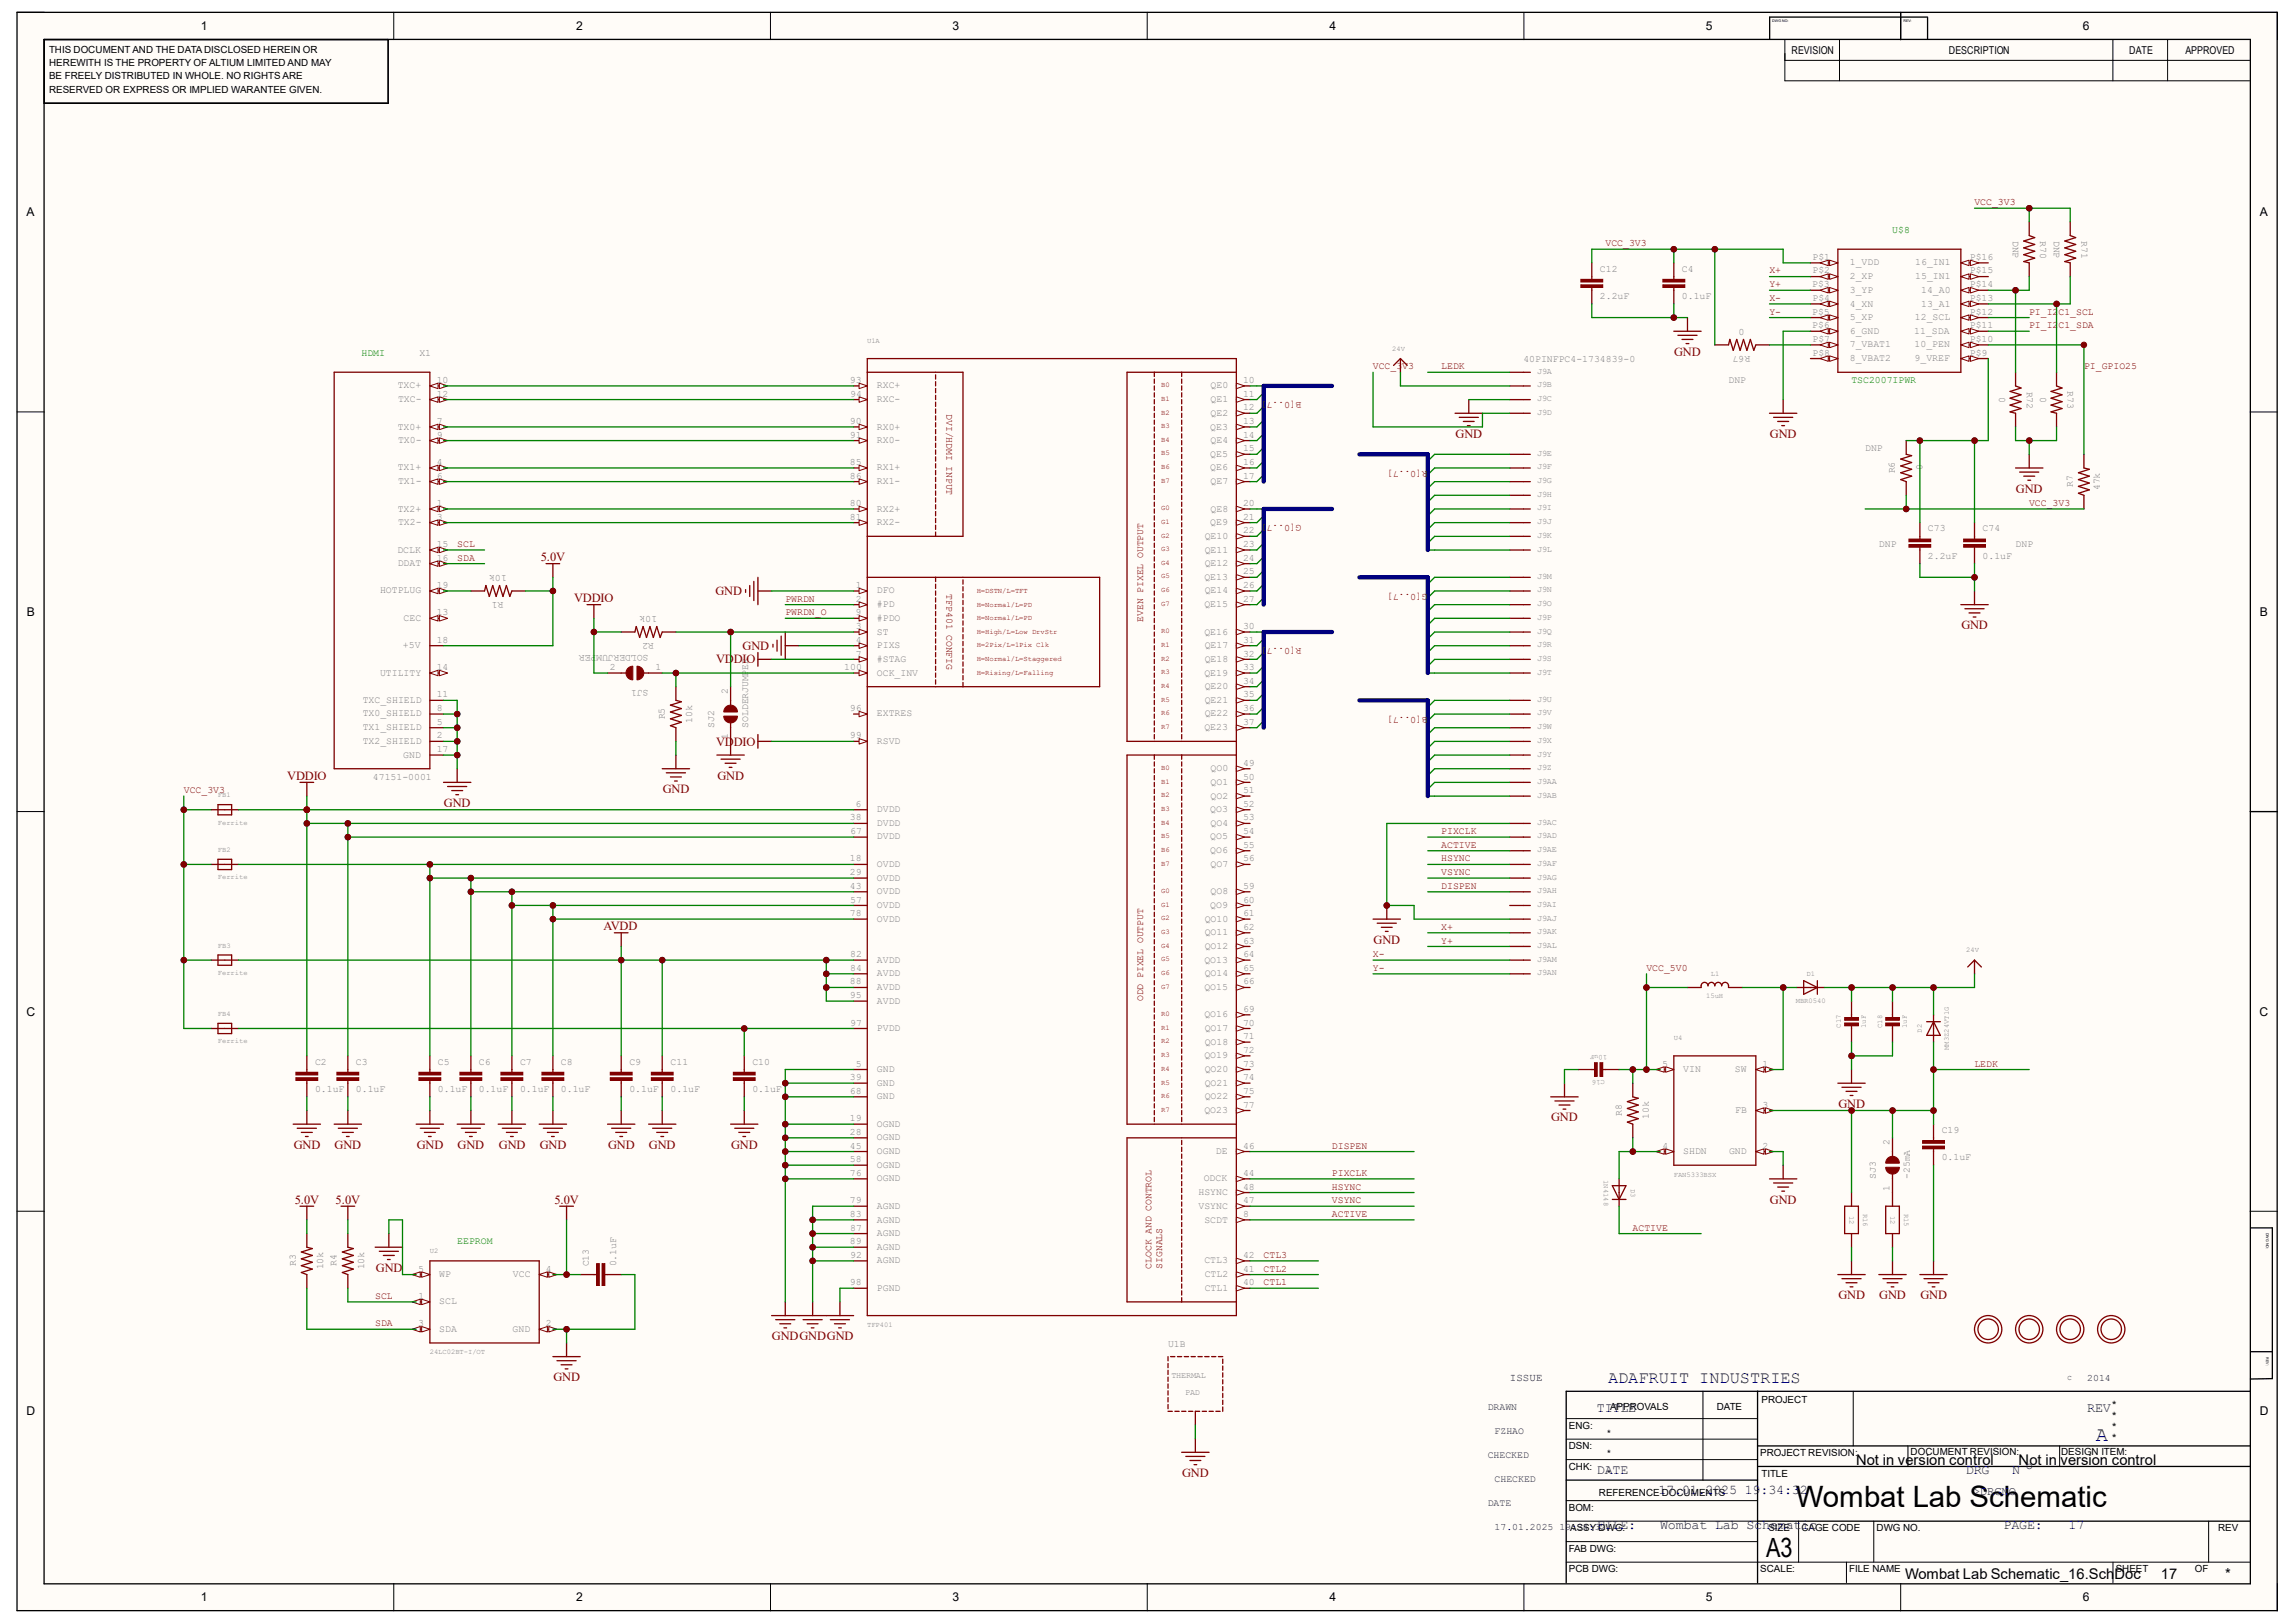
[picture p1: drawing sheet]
<svg xmlns="http://www.w3.org/2000/svg" width="297mm" height="210mm" viewBox="0 0 297 210" stroke-linecap="round" stroke-linejoin="round" font-family="sans-serif">
<defs><g id="words">
<text font-size="3.8" x="232.4" y="194.9">Wombat Lab Schematic</text>
<text font-size="3.4" x="228.6" y="201.5">A3</text>
<text font-size="2.7" fill="#000080" x="271.2" y="186.5">A</text>
<text font-size="2.2" fill="#000080" x="208.1" y="179">ADAFRUIT INDUSTRIES</text>
<g font-size="1.9">
<text x="240.2" y="189.5">Not in version control</text>
<text x="261.2" y="189.5">Not in version control</text>
<text x="246.5" y="204.4">Wombat Lab Schematic_16.SchDoc</text>
<text x="279.7" y="204.4">17</text>
<text x="288" y="204.4">*</text>
</g>
<g font-size="1.7" fill="#000080">
<text x="206.7" y="182.8">TITLE</text>
<text x="270.1" y="182.8">REV</text>
<text x="206.7" y="190.8">DATE</text>
<text x="254.4" y="190.8">DRG</text>
<text x="260.4" y="190.8">N</text>
<text x="206.7" y="197.8">FILE:</text>
<text x="214.6" y="193.4">17.01.2025 19:34:32</text>
<text x="214.8" y="197.8">Wombat Lab Schematic</text>
<text x="259.3" y="197.8">PAGE:</text>
<text x="267.7" y="197.8">17</text>
</g>
<g font-size="1.6">
<text x="26" y="3.9">1</text>
<text x="74.5" y="3.9">2</text>
<text x="123.3" y="3.9">3</text>
<text x="172" y="3.9">4</text>
<text x="220.8" y="3.9">5</text>
<text x="269.5" y="3.9">6</text>
<text x="3.4" y="28">A</text>
<text x="292.4" y="28">A</text>
<text x="3.5" y="79.7">B</text>
<text x="292.5" y="79.7">B</text>
<text x="3.4" y="131.4">C</text>
<text x="292.4" y="131.4">C</text>
<text x="3.4" y="183.1">D</text>
<text x="292.4" y="183.1">D</text>
<text x="26" y="207.2">1</text>
<text x="74.5" y="207.2">2</text>
<text x="123.3" y="207.2">3</text>
<text x="172" y="207.2">4</text>
<text x="220.8" y="207.2">5</text>
<text x="269.5" y="207.2">6</text>
</g>
<g font-size="1.6" fill="#800000">
<text x="216.7" y="46.1">GND</text>
<text x="188.4" y="56.7">GND</text>
<text x="229.1" y="56.7">GND</text>
<text x="260.9" y="63.8">GND</text>
<text x="70" y="72.6">5.0V</text>
<text x="74.3" y="77.9">VDDIO</text>
<text x="92.6" y="77">GND</text>
<text x="253.8" y="81.4">GND</text>
<text x="92.7" y="85.9">VDDIO</text>
<text x="96.1" y="84.1">GND</text>
<text x="37.2" y="100.9">VDDIO</text>
<text x="92.7" y="96.5">VDDIO</text>
<text x="92.8" y="100.9">GND</text>
<text x="57.4" y="104.4">GND</text>
<text x="85.8" y="102.7">GND</text>
<text x="78.1" y="120.4">AVDD</text>
<text x="177.8" y="122.1">GND</text>
<text x="237.9" y="143.3">GND</text>
<text x="38" y="148.7">GND</text>
<text x="43.3" y="148.7">GND</text>
<text x="53.9" y="148.7">GND</text>
<text x="59.2" y="148.7">GND</text>
<text x="64.6" y="148.7">GND</text>
<text x="69.8" y="148.7">GND</text>
<text x="78.7" y="148.7">GND</text>
<text x="84" y="148.7">GND</text>
<text x="94.6" y="148.7">GND</text>
<text x="200.7" y="145.1">GND</text>
<text x="38.1" y="155.7">5.0V</text>
<text x="43.4" y="155.7">5.0V</text>
<text x="71.8" y="155.7">5.0V</text>
<text x="229.1" y="155.7">GND</text>
<text x="48.6" y="164.6">GND</text>
<text x="99.9" y="173.4">GNDGNDGND</text>
<text x="237.9" y="168.1">GND</text>
<text x="243.2" y="168.1">GND</text>
<text x="248.5" y="168.1">GND</text>
<text x="71.6" y="178.7">GND</text>
<text x="153" y="191.1">GND</text>
</g>
<g font-size="1.6" fill="#000080">
<text x="262.2" y="190.1">o</text>
<text x="255.3" y="193.4">&gt;DRGNO</text>
</g>
<g font-size="1.4">
<text x="231.9" y="7">REVISION</text>
<text x="252.2" y="7">DESCRIPTION</text>
<text x="275.5" y="7">DATE</text>
<text x="282.8" y="7">APPROVED</text>
<text x="273.3" y="185.2">*</text>
<text x="273.3" y="182.4">*</text>
<text x="273.3" y="183.8">*</text>
<text x="273.3" y="186.6">*</text>
</g>
<text font-size="1.4" fill="#000080" x="195.4" y="178.6">ISSUE</text>
<g font-size="1.3">
<text x="6.3" y="6.9">THIS DOCUMENT AND THE DATA DISCLOSED HEREIN OR</text>
<text x="6.3" y="8.6">HEREWITH IS THE PROPERTY OF ALTIUM LIMITED AND MAY</text>
<text x="6.3" y="10.3">BE FREELY DISTRIBUTED IN WHOLE. NO RIGHTS ARE</text>
<text x="6.3" y="12">RESERVED OR EXPRESS OR IMPLIED WARANTEE GIVEN.</text>
<text x="203" y="184.9">ENG:</text>
<text x="208" y="185.9">*</text>
<text x="208.4" y="182.4">APPROVALS</text>
<text x="222.2" y="182.4">DATE</text>
<text x="228" y="181.5">PROJECT</text>
<text x="203" y="187.5">DSN:</text>
<text x="203" y="190.2">CHK:</text>
<text x="208" y="188.6">*</text>
<text x="208" y="191.1">*</text>
<text x="227.8" y="188.4">PROJECT REVISION:</text>
<text x="228" y="191.1">TITLE</text>
<text x="247.3" y="188.3">DOCUMENT REVISION:</text>
<text x="266.7" y="188.3">DESIGN ITEM:</text>
<text x="203" y="195.5">BOM:</text>
<text x="206.9" y="193.5">REFERENCE DOCUMENTS</text>
<text x="203" y="200.8">FAB DWG:</text>
<text x="203" y="203.5">PCB DWG:</text>
<text x="203.2" y="198.2">ASSY DWG:</text>
<text x="227.8" y="203.5">SCALE:</text>
<text x="228.9" y="198.2">SIZE</text>
<text x="233.1" y="198.2">CAGE CODE</text>
<text x="239.3" y="203.5">FILE NAME</text>
<text x="242.9" y="198.2">DWG NO.</text>
<text x="273.8" y="203.5">SHEET</text>
<text x="284.1" y="203.5">OF</text>
<text x="287.1" y="198.2">REV</text>
</g>
<g font-size="1.3" fill="#800000">
<text x="255.5" y="26.5">VCC_3V3</text>
<text x="207.8" y="31.9">VCC_3V3</text>
<text x="229" y="35.4">X+</text>
<text x="229" y="37.2">Y+</text>
<text x="229" y="38.9">X-</text>
<text x="229" y="40.7">Y-</text>
<text x="262.6" y="40.7">PI_I2C1_SCL</text>
<text x="177.7" y="47.8">VCC_3V3</text>
<text x="186.5" y="47.8">LEDK</text>
<text x="262.6" y="42.5">PI_I2C1_SDA</text>
<text x="269.7" y="47.8">PI_GPIO25</text>
<text x="122.5" y="53.6" transform="rotate(90 122.5 53.6)">DVI/HDMI INPUT</text>
<text x="168.4" y="52.1" transform="rotate(-180 168.4 52.1)">B[0..7]</text>
<text x="184.8" y="60.9" transform="rotate(-180 184.8 60.9)">R[0..7]</text>
<text x="262.6" y="65.5">VCC_3V3</text>
<text x="59.2" y="70.8">SCL</text>
<text x="168.4" y="68" transform="rotate(-180 168.4 68)">G[0..7]</text>
<text x="59.2" y="72.6">SDA</text>
<text x="101.6" y="77.9">PWRDN</text>
<text x="122.5" y="76.9" transform="rotate(90 122.5 76.9)">TFP401 CONFIG</text>
<text x="184.8" y="76.8" transform="rotate(-180 184.8 76.8)">G[0..7]</text>
<text x="101.6" y="79.6">PWRDN_O</text>
<text x="148" y="80.4" transform="rotate(-90 148 80.4)">EVEN PIXEL OUTPUT</text>
<text x="168.4" y="83.9" transform="rotate(-180 168.4 83.9)">R[0..7]</text>
<text x="184.8" y="92.7" transform="rotate(-180 184.8 92.7)">B[0..7]</text>
<text x="23.8" y="102.6">VCC_3V3</text>
<text x="186.5" y="107.9">PIXCLK</text>
<text x="186.5" y="109.7">ACTIVE</text>
<text x="186.5" y="113.2">VSYNC</text>
<text x="186.5" y="111.5">HSYNC</text>
<text x="186.5" y="115">DISPEN</text>
<text x="177.7" y="123.9">X-</text>
<text x="177.7" y="125.6">Y-</text>
<text x="186.5" y="120.3">X+</text>
<text x="186.5" y="122.1">Y+</text>
<text x="213.1" y="125.6">VCC_5V0</text>
<text x="148" y="129.5" transform="rotate(-90 148 129.5)">ODD PIXEL OUTPUT</text>
<text x="255.5" y="138">LEDK</text>
<text x="172.4" y="148.6">DISPEN</text>
<text x="172.4" y="155.7">VSYNC</text>
<text x="172.4" y="153.9">HSYNC</text>
<text x="172.4" y="152.2">PIXCLK</text>
<text x="172.4" y="157.5">ACTIVE</text>
<text x="211.3" y="159.3">ACTIVE</text>
<text x="149" y="164.2" transform="rotate(-90 149 164.2)">CLOCK AND CONTROL</text>
<text x="150.4" y="164.2" transform="rotate(-90 150.4 164.2)">SIGNALS</text>
<text x="163.5" y="162.8">CTL3</text>
<text x="163.5" y="164.5">CTL2</text>
<text x="163.5" y="166.3">CTL1</text>
<text x="48.6" y="168.1">SCL</text>
<text x="48.6" y="171.6">SDA</text>
</g>
<g font-size="1.3" fill="#808080">
<text x="207.1" y="35.1">C12</text>
<text x="217.7" y="35.1">C4</text>
<text x="234.6" y="33.7">P$1</text>
<text x="234.6" y="35.4">P$2</text>
<text x="239.4" y="34.3">1_VDD</text>
<text x="247.9" y="34.3">16_IN1</text>
<text x="254.9" y="35.4">P$15</text>
<text x="254.9" y="33.7">P$16</text>
<text x="260.5" y="31.2" transform="rotate(90 260.5 31.2)">DNP</text>
<text x="264" y="31.2" transform="rotate(90 264 31.2)">R70</text>
<text x="265.8" y="31.2" transform="rotate(90 265.8 31.2)">DNP</text>
<text x="269.4" y="31.2" transform="rotate(90 269.4 31.2)">R71</text>
<text x="207.1" y="38.7">2.2uF</text>
<text x="217.7" y="38.7">0.1uF</text>
<text x="234.5" y="37.2">P$3</text>
<text x="234.5" y="40.7">P$5</text>
<text x="234.6" y="38.9">P$4</text>
<text x="239.4" y="36.1">2_XP</text>
<text x="239.4" y="37.9">3_YP</text>
<text x="239.4" y="39.7">4_XN</text>
<text x="239.4" y="41.4">5_XP</text>
<text x="247.8" y="41.4">12_SCL</text>
<text x="247.9" y="36.1">15_IN1</text>
<text x="248.6" y="39.7">13_A1</text>
<text x="248.6" y="37.9">14_A0</text>
<text x="254.9" y="40.7">P$12</text>
<text x="254.9" y="38.9">P$13</text>
<text x="254.9" y="37.2">P$14</text>
<text x="54.3" y="46">X1</text>
<text x="197.1" y="46.9">40PINFPC4-1734839-0</text>
<text x="225.8" y="42.5" transform="rotate(-180 225.8 42.5)">0</text>
<text x="226.5" y="46.1" transform="rotate(-180 226.5 46.1)">R67</text>
<text x="234.5" y="42.5">P$6</text>
<text x="234.6" y="44.2">P$7</text>
<text x="234.6" y="46">P$8</text>
<text x="239.4" y="43.2">6_GND</text>
<text x="239.4" y="45">7_VBAT1</text>
<text x="239.4" y="46.7">8_VBAT2</text>
<text x="247.7" y="43.2">11_SDA</text>
<text x="247.8" y="46.7">9_VREF</text>
<text x="247.8" y="45">10_PEN</text>
<text x="254.9" y="46">P$9</text>
<text x="254.9" y="44.2">P$10</text>
<text x="254.9" y="42.5">P$11</text>
<text x="51.5" y="50.2">TXC+</text>
<text x="51.5" y="52">TXC-</text>
<text x="56.5" y="49.6">10</text>
<text x="56.5" y="51.4">12</text>
<text x="110" y="49.6">93</text>
<text x="110" y="51.4">94</text>
<text x="113.5" y="50.2">RXC+</text>
<text x="113.5" y="52">RXC-</text>
<text x="156.7" y="50.2">QE0</text>
<text x="156.7" y="52">QE1</text>
<text x="156.7" y="53.8">QE2</text>
<text x="160.9" y="49.6">10</text>
<text x="160.9" y="51.4">11</text>
<text x="160.9" y="53.1">12</text>
<text x="223.7" y="49.6">DNP</text>
<text x="258.7" y="51.4" transform="rotate(90 258.7 51.4)">0</text>
<text x="262.3" y="50.7" transform="rotate(90 262.3 50.7)">R72</text>
<text x="264" y="51.4" transform="rotate(90 264 51.4)">0</text>
<text x="267.6" y="50.6" transform="rotate(90 267.6 50.6)">R73</text>
<text x="51.5" y="55.6">TX0+</text>
<text x="51.5" y="57.4">TX0-</text>
<text x="56.5" y="54.9">7</text>
<text x="56.5" y="56.6">9</text>
<text x="110" y="54.9">90</text>
<text x="110" y="56.6">91</text>
<text x="113.5" y="55.6">RX0+</text>
<text x="113.5" y="57.4">RX0-</text>
<text x="156.6" y="55.6">QE3</text>
<text x="156.6" y="59.1">QE5</text>
<text x="156.7" y="57.4">QE4</text>
<text x="160.9" y="54.9">13</text>
<text x="160.9" y="56.6">14</text>
<text x="160.9" y="58.4">15</text>
<text x="241.4" y="58.4">DNP</text>
<text x="51.5" y="60.9">TX1+</text>
<text x="51.5" y="62.7">TX1-</text>
<text x="56.5" y="60.2">4</text>
<text x="56.5" y="61.9">6</text>
<text x="56.5" y="65.5">1</text>
<text x="110" y="65.5">80</text>
<text x="110" y="60.2">85</text>
<text x="110" y="61.9">86</text>
<text x="113.5" y="60.9">RX1+</text>
<text x="113.5" y="62.7">RX1-</text>
<text x="156.6" y="60.9">QE6</text>
<text x="156.7" y="62.7">QE7</text>
<text x="160.9" y="60.2">16</text>
<text x="160.9" y="61.9">17</text>
<text x="160.9" y="65.5">20</text>
<text x="245.2" y="61.3" transform="rotate(-90 245.2 61.3)">R6</text>
<text x="248.8" y="60.9" transform="rotate(-90 248.8 60.9)">0</text>
<text x="268.3" y="63" transform="rotate(-90 268.3 63)">R7</text>
<text x="271.8" y="63.4" transform="rotate(-90 271.8 63.4)">47k</text>
<text x="51.4" y="71.5">DCLK</text>
<text x="51.5" y="66.2">TX2+</text>
<text x="51.5" y="67.9">TX2-</text>
<text x="56.5" y="70.8">15</text>
<text x="56.5" y="67.3">3</text>
<text x="110" y="67.3">81</text>
<text x="113.5" y="66.2">RX2+</text>
<text x="113.5" y="67.9">RX2-</text>
<text x="155.9" y="69.7">QE10</text>
<text x="155.9" y="71.5">QE11</text>
<text x="156.6" y="67.9">QE9</text>
<text x="156.7" y="66.2">QE8</text>
<text x="160.9" y="67.3">21</text>
<text x="160.9" y="69">22</text>
<text x="160.9" y="70.8">23</text>
<text x="243.2" y="70.8">DNP</text>
<text x="249.5" y="68.7">C73</text>
<text x="256.6" y="68.7">C74</text>
<text x="260.9" y="70.8">DNP</text>
<text x="49.2" y="76.8">HOTPLUG</text>
<text x="51.5" y="73.3">DDAT</text>
<text x="56.5" y="72.6">16</text>
<text x="56.5" y="76.1">19</text>
<text x="65.2" y="77.9" transform="rotate(-180 65.2 77.9)">R1</text>
<text x="65.6" y="74.4" transform="rotate(-180 65.6 74.4)">10k</text>
<text x="110.7" y="76.1">1</text>
<text x="110.7" y="77.9">2</text>
<text x="113.5" y="76.8">DFO</text>
<text x="155.9" y="75">QE13</text>
<text x="155.9" y="73.3">QE12</text>
<text x="155.9" y="76.8">QE14</text>
<text x="160.9" y="72.6">24</text>
<text x="160.9" y="74.3">25</text>
<text x="160.9" y="76.1">26</text>
<text x="160.9" y="77.9">27</text>
<text x="249.5" y="72.3">2.2uF</text>
<text x="256.6" y="72.3">0.1uF</text>
<text x="52.2" y="83.9">+5V</text>
<text x="52.2" y="80.3">CEC</text>
<text x="56.5" y="83.2">18</text>
<text x="56.5" y="79.6">13</text>
<text x="84.6" y="83.2" transform="rotate(-180 84.6 83.2)">R2</text>
<text x="85" y="79.7" transform="rotate(-180 85 79.7)">10k</text>
<text x="110.7" y="79.6">9</text>
<text x="110.7" y="81.4">3</text>
<text x="110.7" y="83.2">4</text>
<text x="113.5" y="78.6">#PD</text>
<text x="113.5" y="82.1">ST</text>
<text x="113.5" y="83.9">PIXS</text>
<text x="113.5" y="80.3">#PDO</text>
<text x="155.9" y="78.6">QE15</text>
<text x="155.9" y="82.1">QE16</text>
<text x="155.9" y="83.9">QE17</text>
<text x="160.9" y="81.4">30</text>
<text x="160.9" y="83.2">31</text>
<text x="49.2" y="87.4">UTILITY</text>
<text x="56.5" y="86.7">14</text>
<text x="78.9" y="86.7">2</text>
<text x="83.9" y="89.2" transform="rotate(-180 83.9 89.2)">SJ1</text>
<text x="83.9" y="84.8" transform="rotate(-180 83.9 84.8)">SOLDERJUMPER</text>
<text x="84.8" y="86.7">1</text>
<text x="94.2" y="89.7" transform="rotate(-90 94.2 89.7)">2</text>
<text x="109.3" y="86.7">100</text>
<text x="110.7" y="85">7</text>
<text x="113.5" y="85.6">#STAG</text>
<text x="113.5" y="87.4">OCK_INV</text>
<text x="155.9" y="87.4">QE19</text>
<text x="155.9" y="85.6">QE18</text>
<text x="155.9" y="89.2">QE20</text>
<text x="160.9" y="85">32</text>
<text x="160.9" y="86.7">33</text>
<text x="160.9" y="88.5">34</text>
<text x="46.9" y="92.7">TX0_SHIELD</text>
<text x="46.9" y="94.5">TX1_SHIELD</text>
<text x="46.9" y="91">TXC_SHIELD</text>
<text x="56.5" y="92">8</text>
<text x="56.5" y="93.8">5</text>
<text x="56.5" y="95.5">2</text>
<text x="56.5" y="90.3">11</text>
<text x="86" y="93.1" transform="rotate(-90 86 93.1)">R5</text>
<text x="89.6" y="93.5" transform="rotate(-90 89.6 93.5)">10k</text>
<text x="92.4" y="94.2" transform="rotate(-90 92.4 94.2)">SJ2</text>
<text x="94.2" y="95.7" transform="rotate(-90 94.2 95.7)">1</text>
<text x="96.8" y="94.2" transform="rotate(-90 96.8 94.2)">SOLDERJUMPER</text>
<text x="110" y="92">96</text>
<text x="110" y="95.5">99</text>
<text x="113.5" y="92.7">EXTRES</text>
<text x="155.9" y="94.5">QE23</text>
<text x="155.9" y="91">QE21</text>
<text x="155.9" y="92.7">QE22</text>
<text x="160.9" y="90.3">35</text>
<text x="160.9" y="92">36</text>
<text x="160.9" y="93.8">37</text>
<text x="46.9" y="96.3">TX2_SHIELD</text>
<text x="48.3" y="100.9">47151-0001</text>
<text x="52.2" y="98">GND</text>
<text x="56.5" y="97.3">17</text>
<text x="113.5" y="96.3">RSVD</text>
<text x="156.7" y="99.8">QO0</text>
<text x="156.7" y="101.6">QO1</text>
<text x="160.9" y="99.1">49</text>
<text x="160.9" y="100.9">50</text>
<text x="110" y="106.2">38</text>
<text x="110" y="107.9">67</text>
<text x="110.7" y="104.4">6</text>
<text x="113.5" y="105.1">DVDD</text>
<text x="113.5" y="106.9">DVDD</text>
<text x="156.6" y="105.1">QO3</text>
<text x="156.7" y="103.3">QO2</text>
<text x="156.7" y="106.9">QO4</text>
<text x="160.9" y="102.6">51</text>
<text x="160.9" y="104.4">52</text>
<text x="160.9" y="106.2">53</text>
<text x="160.9" y="107.9">54</text>
<text x="110" y="111.5">18</text>
<text x="110" y="113.2">29</text>
<text x="113.5" y="112.2">OVDD</text>
<text x="113.5" y="114">OVDD</text>
<text x="113.5" y="108.6">DVDD</text>
<text x="156.6" y="108.6">QO5</text>
<text x="156.6" y="110.4">QO6</text>
<text x="156.7" y="112.2">QO7</text>
<text x="160.9" y="109.7">55</text>
<text x="160.9" y="111.5">56</text>
<text x="110" y="115">43</text>
<text x="110" y="118.6">78</text>
<text x="110" y="116.8">57</text>
<text x="113.5" y="115.7">OVDD</text>
<text x="113.5" y="117.5">OVDD</text>
<text x="113.5" y="119.3">OVDD</text>
<text x="155.9" y="119.3">QO10</text>
<text x="156.6" y="117.5">QO9</text>
<text x="156.7" y="115.7">QO8</text>
<text x="160.9" y="115">59</text>
<text x="160.9" y="116.8">60</text>
<text x="160.9" y="118.6">61</text>
<text x="110" y="123.9">82</text>
<text x="110" y="125.6">84</text>
<text x="113.5" y="124.6">AVDD</text>
<text x="155.9" y="124.6">QO13</text>
<text x="155.9" y="121">QO11</text>
<text x="155.9" y="122.8">QO12</text>
<text x="160.9" y="120.3">62</text>
<text x="160.9" y="122.1">63</text>
<text x="160.9" y="123.9">64</text>
<text x="160.9" y="125.6">65</text>
<text x="110" y="127.4">88</text>
<text x="110" y="129.2">95</text>
<text x="113.5" y="126.3">AVDD</text>
<text x="113.5" y="128.1">AVDD</text>
<text x="113.5" y="129.9">AVDD</text>
<text x="155.9" y="128.1">QO15</text>
<text x="155.9" y="131.7">QO16</text>
<text x="155.9" y="126.3">QO14</text>
<text x="160.9" y="127.4">66</text>
<text x="160.9" y="130.9">69</text>
<text x="40.8" y="137.8">C2</text>
<text x="46.1" y="137.8">C3</text>
<text x="56.7" y="137.8">C5</text>
<text x="62" y="137.8">C6</text>
<text x="67.3" y="137.8">C7</text>
<text x="72.6" y="137.8">C8</text>
<text x="81.4" y="137.8">C9</text>
<text x="86.8" y="137.8">C11</text>
<text x="97.4" y="137.8">C10</text>
<text x="110" y="132.7">97</text>
<text x="113.5" y="133.4">PVDD</text>
<text x="155.9" y="136.9">QO19</text>
<text x="155.9" y="133.4">QO17</text>
<text x="155.9" y="135.2">QO18</text>
<text x="160.9" y="132.7">70</text>
<text x="160.9" y="134.5">71</text>
<text x="160.9" y="136.2">72</text>
<text x="40.8" y="141.3">0.1uF</text>
<text x="46.1" y="141.3">0.1uF</text>
<text x="56.7" y="141.3">0.1uF</text>
<text x="62" y="141.3">0.1uF</text>
<text x="67.3" y="141.3">0.1uF</text>
<text x="72.6" y="141.3">0.1uF</text>
<text x="81.4" y="141.3">0.1uF</text>
<text x="86.8" y="141.3">0.1uF</text>
<text x="97.4" y="141.3">0.1uF</text>
<text x="110" y="139.8">39</text>
<text x="110" y="141.6">68</text>
<text x="110.7" y="138">5</text>
<text x="113.5" y="138.7">GND</text>
<text x="113.5" y="140.5">GND</text>
<text x="113.5" y="142.2">GND</text>
<text x="155.9" y="138.7">QO20</text>
<text x="155.9" y="140.5">QO21</text>
<text x="155.9" y="142.2">QO22</text>
<text x="160.9" y="138">73</text>
<text x="160.9" y="139.8">74</text>
<text x="160.9" y="141.6">75</text>
<text x="160.9" y="143.3">77</text>
<text x="215.1" y="138">5</text>
<text x="217.8" y="138.7">VIN</text>
<text x="224.5" y="138.7">SW</text>
<text x="228.1" y="138">1</text>
<text x="228.1" y="143.3">3</text>
<text x="110" y="145.1">19</text>
<text x="110" y="146.9">28</text>
<text x="110" y="148.6">45</text>
<text x="113.5" y="145.8">OGND</text>
<text x="113.5" y="147.6">OGND</text>
<text x="113.5" y="149.4">OGND</text>
<text x="155.9" y="144">QO23</text>
<text x="157.4" y="149.4">DE</text>
<text x="160.9" y="148.6">46</text>
<text x="209.9" y="144.4" transform="rotate(-90 209.9 144.4)">R8</text>
<text x="213.4" y="144.8" transform="rotate(-90 213.4 144.8)">10k</text>
<text x="215.1" y="148.6">4</text>
<text x="217.8" y="149.4">SHDN</text>
<text x="223.8" y="149.4">GND</text>
<text x="224.6" y="144">FB</text>
<text x="228.1" y="148.6">2</text>
<text x="244.6" y="148.1" transform="rotate(-90 244.6 148.1)">2</text>
<text x="251.3" y="146.6">C19</text>
<text x="110" y="150.4">58</text>
<text x="110" y="152.2">76</text>
<text x="110" y="155.7">79</text>
<text x="113.5" y="151.1">OGND</text>
<text x="113.5" y="152.9">OGND</text>
<text x="155.1" y="154.6">HSYNC</text>
<text x="155.8" y="152.9">ODCK</text>
<text x="160.9" y="152.2">44</text>
<text x="160.9" y="155.7">47</text>
<text x="160.9" y="153.9">48</text>
<text x="242.8" y="152.5" transform="rotate(-90 242.8 152.5)">SJ3</text>
<text x="244.6" y="154.1" transform="rotate(-90 244.6 154.1)">1</text>
<text x="247.2" y="152.5" transform="rotate(-90 247.2 152.5)">-25mA</text>
<text x="251.3" y="150.1">0.1uF</text>
<text x="110" y="157.5">83</text>
<text x="110" y="161">89</text>
<text x="110" y="159.3">87</text>
<text x="113.5" y="156.4">AGND</text>
<text x="113.5" y="158.2">AGND</text>
<text x="113.5" y="159.9">AGND</text>
<text x="113.5" y="161.7">AGND</text>
<text x="155.1" y="156.4">VSYNC</text>
<text x="155.9" y="158.2">SCDT</text>
<text x="160.9" y="157.5">8</text>
<text x="38.3" y="163.8" transform="rotate(-90 38.3 163.8)">R3</text>
<text x="41.8" y="164.3" transform="rotate(-90 41.8 164.3)">10k</text>
<text x="43.6" y="163.8" transform="rotate(-90 43.6 163.8)">R4</text>
<text x="47.1" y="164.3" transform="rotate(-90 47.1 164.3)">10k</text>
<text x="54.1" y="164.5">5</text>
<text x="56.9" y="165.3">WP</text>
<text x="66.4" y="165.3">VCC</text>
<text x="70.7" y="164.5">4</text>
<text x="76.2" y="163.9" transform="rotate(-90 76.2 163.9)">C13</text>
<text x="79.8" y="163.9" transform="rotate(-90 79.8 163.9)">0.1uF</text>
<text x="110" y="166.3">98</text>
<text x="110" y="162.8">92</text>
<text x="113.5" y="163.5">AGND</text>
<text x="113.5" y="167">PGND</text>
<text x="155.9" y="163.5">CTL3</text>
<text x="155.9" y="167">CTL1</text>
<text x="155.9" y="165.3">CTL2</text>
<text x="160.9" y="166.3">40</text>
<text x="160.9" y="164.5">41</text>
<text x="160.9" y="162.8">42</text>
<text x="54.1" y="171.6">3</text>
<text x="54.1" y="168.1">1</text>
<text x="56.9" y="168.8">SCL</text>
<text x="56.9" y="172.3">SDA</text>
<text x="66.3" y="172.3">GND</text>
<text x="70.7" y="171.6">2</text>
<text x="151.2" y="174.3">U1B</text>
</g>
<g font-size="1.3" fill="#008000">
<text x="244.9" y="30.1">U$8</text>
<text x="46.8" y="46">HDMI</text>
<text x="239.6" y="49.6">TSC2007IPWR</text>
<text x="59.2" y="161">EEPROM</text>
</g>
<g font-size="1.3" fill="#000080">
<text x="270.1" y="178.7">2014</text>
<text x="192.5" y="182.5">DRAWN</text>
<text x="193.4" y="185.5">FZHAO</text>
<text x="192.5" y="188.7">CHECKED</text>
<text x="193.4" y="191.8">CHECKED</text>
<text x="192.5" y="194.9">DATE</text>
<text x="193.4" y="198">17.01.2025 19:34:32</text>
</g>
<g font-size="1.1" fill="#808080">
<text x="198.9" y="48.4">J9A</text>
<text x="198.9" y="50.1">J9B</text>
<text x="198.9" y="51.9">J9C</text>
<text x="198.9" y="53.7">J9D</text>
<text x="198.9" y="59">J9E</text>
<text x="198.9" y="60.7">J9F</text>
<text x="198.9" y="62.5">J9G</text>
<text x="198.9" y="64.3">J9H</text>
<text x="198.9" y="66">J9I</text>
<text x="198.9" y="67.8">J9J</text>
<text x="198.9" y="69.6">J9K</text>
<text x="198.9" y="71.4">J9L</text>
<text x="198.9" y="74.9">J9M</text>
<text x="198.9" y="76.7">J9N</text>
<text x="198.9" y="78.4">J9O</text>
<text x="198.9" y="80.2">J9P</text>
<text x="198.9" y="82">J9Q</text>
<text x="198.9" y="83.7">J9R</text>
<text x="198.9" y="85.5">J9S</text>
<text x="198.9" y="87.3">J9T</text>
<text x="198.9" y="90.8">J9U</text>
<text x="198.9" y="92.6">J9V</text>
<text x="198.9" y="94.4">J9W</text>
<text x="198.9" y="96.1">J9X</text>
<text x="198.9" y="97.9">J9Y</text>
<text x="198.9" y="99.7">J9Z</text>
<text x="198.9" y="101.4">J9AA</text>
<text x="198.9" y="103.2">J9AB</text>
<text x="198.9" y="106.8">J9AC</text>
<text x="198.9" y="108.5">J9AD</text>
<text x="198.9" y="110.3">J9AE</text>
<text x="198.9" y="112.1">J9AF</text>
<text x="198.9" y="113.8">J9AG</text>
<text x="198.9" y="115.6">J9AH</text>
<text x="198.9" y="117.3">J9AI</text>
<text x="198.9" y="119.1">J9AJ</text>
<text x="198.9" y="120.9">J9AK</text>
<text x="198.9" y="122.7">J9AL</text>
<text x="198.9" y="124.5">J9AM</text>
<text x="198.9" y="126.2">J9AN</text>
<text x="151.6" y="178.3">THERMAL</text>
<text x="153.4" y="180.5">PAD</text>
</g>
<g font-size=".9" fill="#808080">
<text x="112.2" y="44.4">U1A</text>
<text x="180.2" y="45.4">24V</text>
<text x="28.2" y="103.2">FB1</text>
<text x="28.2" y="106.7">Ferrite</text>
<text x="28.2" y="110.2">FB2</text>
<text x="28.2" y="113.8">Ferrite</text>
<text x="28.2" y="122.6">FB3</text>
<text x="254.5" y="123.2">24V</text>
<text x="28.2" y="126.2">Ferrite</text>
<text x="28.2" y="131.5">FB4</text>
<text x="220.8" y="129.1">15uH</text>
<text x="221.4" y="126.2">L1</text>
<text x="232.4" y="129.8">MBR0540</text>
<text x="233.8" y="126.2">D1</text>
<text x="28.2" y="135">Ferrite</text>
<text x="208" y="136.5" transform="rotate(-180 208 136.5)">10uF</text>
<text x="216.6" y="134.6">U4</text>
<text x="238.2" y="133" transform="rotate(-90 238.2 133)">C17</text>
<text x="241.5" y="133.1" transform="rotate(-90 241.5 133.1)">1uF</text>
<text x="243.6" y="133" transform="rotate(-90 243.6 133)">C18</text>
<text x="246.8" y="133.1" transform="rotate(-90 246.8 133.1)">1uF</text>
<text x="248.7" y="133.6" transform="rotate(-90 248.7 133.6)">D2</text>
<text x="252.2" y="135.9" transform="rotate(-90 252.2 135.9)">MM3Z24VT1G</text>
<text x="207.7" y="139.7" transform="rotate(-180 207.7 139.7)">C16</text>
<text x="207.6" y="152.7" transform="rotate(90 207.6 152.7)">1N4148</text>
<text x="211.1" y="153.8" transform="rotate(90 211.1 153.8)">D3</text>
<text x="216.6" y="152.3">FAN5333BSX</text>
<text x="239.3" y="157.4" transform="rotate(90 239.3 157.4)">12</text>
<text x="241.1" y="157.1" transform="rotate(90 241.1 157.1)">R16</text>
<text x="244.7" y="157.4" transform="rotate(90 244.7 157.4)">12</text>
<text x="246.4" y="157.1" transform="rotate(90 246.4 157.1)">R15</text>
<text x="55.6" y="162.2">U2</text>
<text x="112.2" y="171.7">TFP401</text>
<text x="55.6" y="175.3">24LC02BT-I/OT</text>
</g>
<g font-size=".9" fill="#800000">
<text x="150.3" y="50.1">B0</text>
<text x="150.3" y="51.9">B1</text>
<text x="150.3" y="53.6">B2</text>
<text x="150.3" y="55.4">B3</text>
<text x="150.3" y="57.2">B4</text>
<text x="150.3" y="58.9">B5</text>
<text x="150.3" y="66">G0</text>
<text x="150.3" y="60.7">B6</text>
<text x="150.3" y="62.5">B7</text>
<text x="150.3" y="67.8">G1</text>
<text x="150.3" y="69.6">G2</text>
<text x="150.3" y="71.3">G3</text>
<text x="126.4" y="76.7">H=DSTN/L=TFT</text>
<text x="150.3" y="73.1">G4</text>
<text x="150.3" y="74.8">G5</text>
<text x="150.3" y="76.6">G6</text>
<text x="126.4" y="78.5">H=Normal/L=PD</text>
<text x="126.4" y="80.3">H=Normal/L=PD</text>
<text x="126.4" y="82">H=High/L=Low DrvStr</text>
<text x="126.4" y="83.8">H=2Pix/L=1Pix Clk</text>
<text x="150.3" y="82">R0</text>
<text x="150.3" y="83.7">R1</text>
<text x="150.3" y="78.4">G7</text>
<text x="126.4" y="85.6">H=Normal/L=Staggered</text>
<text x="126.4" y="87.3">H=Rising/L=Falling</text>
<text x="150.3" y="85.5">R2</text>
<text x="150.3" y="87.2">R3</text>
<text x="150.3" y="89">R4</text>
<text x="150.3" y="90.8">R5</text>
<text x="150.3" y="92.5">R6</text>
<text x="150.3" y="94.3">R7</text>
<text x="150.3" y="99.6">B0</text>
<text x="150.3" y="101.4">B1</text>
<text x="150.3" y="103.2">B2</text>
<text x="150.3" y="104.9">B3</text>
<text x="150.3" y="106.7">B4</text>
<text x="150.3" y="108.5">B5</text>
<text x="150.3" y="110.2">B6</text>
<text x="150.3" y="112">B7</text>
<text x="150.3" y="115.6">G0</text>
<text x="150.3" y="117.3">G1</text>
<text x="150.3" y="119.1">G2</text>
<text x="150.3" y="120.9">G3</text>
<text x="150.3" y="122.6">G4</text>
<text x="150.3" y="124.4">G5</text>
<text x="150.3" y="131.5">R0</text>
<text x="150.3" y="126.2">G6</text>
<text x="150.3" y="127.9">G7</text>
<text x="150.3" y="133.2">R1</text>
<text x="150.3" y="135">R2</text>
<text x="150.3" y="136.8">R3</text>
<text x="150.3" y="138.6">R4</text>
<text x="150.3" y="140.3">R5</text>
<text x="150.3" y="142.1">R6</text>
<text x="150.3" y="143.8">R7</text>
</g>
<text font-size=".9" fill="#000080" x="267.6" y="178.6">C</text>
<g font-size=".5">
<text x="229.4" y="2.8">DWG NO:</text>
<text x="246.3" y="2.8">REV:</text>
<text x="293.3" y="159.5" transform="rotate(90 293.3 159.5)">DWG NO:</text>
<text x="293.3" y="175.6" transform="rotate(90 293.3 175.6)">REV:</text>
</g>
</g></defs>
<g fill="#fffcf8">
<path d="M2.2 1.6h292.5v206.8h-292.5z" fill-rule="evenodd"/>
<path d="M5.7 5.1h285.5v199.8h-285.5z" fill-rule="evenodd"/>
</g>
<g fill="none" stroke="#000" stroke-width=".13">
<path d="M2.2 1.6h3.5M51 1.6v3.5M99.7 1.6v3.5M148.5 1.6v3.5M197.2 1.6v3.5M246 1.6v3.5M291.2 1.6h3.5v3.5M2.2 53.3h3.5M291.2 53.3h3.5M2.2 105h3.5M291.2 105h3.5M2.2 156.7h3.5"/>
<path d="M291.2 156.7h3.5M51 204.9v3.5M99.7 204.9v3.5M148.5 204.9v3.5M197.2 204.9v3.5M246 204.9v3.5M294.7 204.9v3.5"/>
</g>
<circle cx="23.8" cy="124.2" r=".35" fill="#000080"/>
<circle cx="23.8" cy="124.2" r=".35" fill="none" stroke="#000080" stroke-width=".13"/>
<circle cx="23.8" cy="111.9" r=".35" fill="#000080"/>
<circle cx="23.8" cy="111.9" r=".35" fill="none" stroke="#000080" stroke-width=".13"/>
<circle cx="23.8" cy="104.8" r=".35" fill="#000080"/>
<circle cx="23.8" cy="104.8" r=".35" fill="none" stroke="#000080" stroke-width=".13"/>
<circle cx="39.7" cy="106.5" r=".35" fill="#000080"/>
<circle cx="39.7" cy="106.5" r=".35" fill="none" stroke="#000080" stroke-width=".13"/>
<circle cx="39.7" cy="104.8" r=".35" fill="#000080"/>
<circle cx="39.7" cy="104.8" r=".35" fill="none" stroke="#000080" stroke-width=".13"/>
<circle cx="45" cy="108.3" r=".35" fill="#000080"/>
<circle cx="45" cy="108.3" r=".35" fill="none" stroke="#000080" stroke-width=".13"/>
<circle cx="45" cy="106.5" r=".35" fill="#000080"/>
<circle cx="45" cy="106.5" r=".35" fill="none" stroke="#000080" stroke-width=".13"/>
<circle cx="55.6" cy="113.6" r=".35" fill="#000080"/>
<circle cx="55.6" cy="113.6" r=".35" fill="none" stroke="#000080" stroke-width=".13"/>
<circle cx="55.6" cy="111.9" r=".35" fill="#000080"/>
<circle cx="55.6" cy="111.9" r=".35" fill="none" stroke="#000080" stroke-width=".13"/>
<circle cx="59.2" cy="97.7" r=".35" fill="#000080"/>
<circle cx="59.2" cy="97.7" r=".35" fill="none" stroke="#000080" stroke-width=".13"/>
<circle cx="59.2" cy="95.9" r=".35" fill="#000080"/>
<circle cx="59.2" cy="95.9" r=".35" fill="none" stroke="#000080" stroke-width=".13"/>
<circle cx="59.2" cy="94.2" r=".35" fill="#000080"/>
<circle cx="59.2" cy="94.2" r=".35" fill="none" stroke="#000080" stroke-width=".13"/>
<circle cx="59.2" cy="92.4" r=".35" fill="#000080"/>
<circle cx="59.2" cy="92.4" r=".35" fill="none" stroke="#000080" stroke-width=".13"/>
<circle cx="60.9" cy="115.4" r=".35" fill="#000080"/>
<circle cx="60.9" cy="115.4" r=".35" fill="none" stroke="#000080" stroke-width=".13"/>
<circle cx="60.9" cy="113.6" r=".35" fill="#000080"/>
<circle cx="60.9" cy="113.6" r=".35" fill="none" stroke="#000080" stroke-width=".13"/>
<circle cx="66.2" cy="117.2" r=".35" fill="#000080"/>
<circle cx="66.2" cy="117.2" r=".35" fill="none" stroke="#000080" stroke-width=".13"/>
<circle cx="66.2" cy="115.4" r=".35" fill="#000080"/>
<circle cx="66.2" cy="115.4" r=".35" fill="none" stroke="#000080" stroke-width=".13"/>
<circle cx="71.6" cy="118.9" r=".35" fill="#000080"/>
<circle cx="71.6" cy="118.9" r=".35" fill="none" stroke="#000080" stroke-width=".13"/>
<circle cx="71.6" cy="117.2" r=".35" fill="#000080"/>
<circle cx="71.6" cy="117.2" r=".35" fill="none" stroke="#000080" stroke-width=".13"/>
<circle cx="71.6" cy="76.5" r=".35" fill="#000080"/>
<circle cx="71.6" cy="76.5" r=".35" fill="none" stroke="#000080" stroke-width=".13"/>
<circle cx="73.3" cy="172" r=".35" fill="#000080"/>
<circle cx="73.3" cy="172" r=".35" fill="none" stroke="#000080" stroke-width=".13"/>
<circle cx="73.3" cy="164.9" r=".35" fill="#000080"/>
<circle cx="73.3" cy="164.9" r=".35" fill="none" stroke="#000080" stroke-width=".13"/>
<circle cx="76.9" cy="81.8" r=".35" fill="#000080"/>
<circle cx="76.9" cy="81.8" r=".35" fill="none" stroke="#000080" stroke-width=".13"/>
<circle cx="80.4" cy="124.2" r=".35" fill="#000080"/>
<circle cx="80.4" cy="124.2" r=".35" fill="none" stroke="#000080" stroke-width=".13"/>
<circle cx="85.7" cy="124.2" r=".35" fill="#000080"/>
<circle cx="85.7" cy="124.2" r=".35" fill="none" stroke="#000080" stroke-width=".13"/>
<circle cx="87.5" cy="87.1" r=".35" fill="#000080"/>
<circle cx="87.5" cy="87.1" r=".35" fill="none" stroke="#000080" stroke-width=".13"/>
<circle cx="94.6" cy="81.8" r=".35" fill="#000080"/>
<circle cx="94.6" cy="81.8" r=".35" fill="none" stroke="#000080" stroke-width=".13"/>
<circle cx="96.3" cy="133.1" r=".35" fill="#000080"/>
<circle cx="96.3" cy="133.1" r=".35" fill="none" stroke="#000080" stroke-width=".13"/>
<circle cx="101.6" cy="152.5" r=".35" fill="#000080"/>
<circle cx="101.6" cy="152.5" r=".35" fill="none" stroke="#000080" stroke-width=".13"/>
<circle cx="101.6" cy="150.8" r=".35" fill="#000080"/>
<circle cx="101.6" cy="150.8" r=".35" fill="none" stroke="#000080" stroke-width=".13"/>
<circle cx="101.6" cy="149" r=".35" fill="#000080"/>
<circle cx="101.6" cy="149" r=".35" fill="none" stroke="#000080" stroke-width=".13"/>
<circle cx="101.6" cy="147.2" r=".35" fill="#000080"/>
<circle cx="101.6" cy="147.2" r=".35" fill="none" stroke="#000080" stroke-width=".13"/>
<circle cx="101.6" cy="145.5" r=".35" fill="#000080"/>
<circle cx="101.6" cy="145.5" r=".35" fill="none" stroke="#000080" stroke-width=".13"/>
<circle cx="101.6" cy="141.9" r=".35" fill="#000080"/>
<circle cx="101.6" cy="141.9" r=".35" fill="none" stroke="#000080" stroke-width=".13"/>
<circle cx="101.6" cy="140.2" r=".35" fill="#000080"/>
<circle cx="101.6" cy="140.2" r=".35" fill="none" stroke="#000080" stroke-width=".13"/>
<circle cx="105.2" cy="163.2" r=".35" fill="#000080"/>
<circle cx="105.2" cy="163.2" r=".35" fill="none" stroke="#000080" stroke-width=".13"/>
<circle cx="105.2" cy="161.4" r=".35" fill="#000080"/>
<circle cx="105.2" cy="161.4" r=".35" fill="none" stroke="#000080" stroke-width=".13"/>
<circle cx="105.2" cy="159.6" r=".35" fill="#000080"/>
<circle cx="105.2" cy="159.6" r=".35" fill="none" stroke="#000080" stroke-width=".13"/>
<circle cx="105.2" cy="157.9" r=".35" fill="#000080"/>
<circle cx="105.2" cy="157.9" r=".35" fill="none" stroke="#000080" stroke-width=".13"/>
<circle cx="106.9" cy="127.8" r=".35" fill="#000080"/>
<circle cx="106.9" cy="127.8" r=".35" fill="none" stroke="#000080" stroke-width=".13"/>
<circle cx="106.9" cy="126" r=".35" fill="#000080"/>
<circle cx="106.9" cy="126" r=".35" fill="none" stroke="#000080" stroke-width=".13"/>
<circle cx="106.9" cy="124.2" r=".35" fill="#000080"/>
<circle cx="106.9" cy="124.2" r=".35" fill="none" stroke="#000080" stroke-width=".13"/>
<circle cx="179.5" cy="117.2" r=".35" fill="#000080"/>
<circle cx="179.5" cy="117.2" r=".35" fill="none" stroke="#000080" stroke-width=".13"/>
<circle cx="211.3" cy="149" r=".35" fill="#000080"/>
<circle cx="211.3" cy="149" r=".35" fill="none" stroke="#000080" stroke-width=".13"/>
<circle cx="211.3" cy="138.4" r=".35" fill="#000080"/>
<circle cx="211.3" cy="138.4" r=".35" fill="none" stroke="#000080" stroke-width=".13"/>
<circle cx="213.1" cy="138.4" r=".35" fill="#000080"/>
<circle cx="213.1" cy="138.4" r=".35" fill="none" stroke="#000080" stroke-width=".13"/>
<circle cx="213.1" cy="127.8" r=".35" fill="#000080"/>
<circle cx="213.1" cy="127.8" r=".35" fill="none" stroke="#000080" stroke-width=".13"/>
<circle cx="216.6" cy="41.1" r=".35" fill="#000080"/>
<circle cx="216.6" cy="41.1" r=".35" fill="none" stroke="#000080" stroke-width=".13"/>
<circle cx="216.6" cy="32.2" r=".35" fill="#000080"/>
<circle cx="216.6" cy="32.2" r=".35" fill="none" stroke="#000080" stroke-width=".13"/>
<circle cx="221.9" cy="32.2" r=".35" fill="#000080"/>
<circle cx="221.9" cy="32.2" r=".35" fill="none" stroke="#000080" stroke-width=".13"/>
<circle cx="230.8" cy="127.8" r=".35" fill="#000080"/>
<circle cx="230.8" cy="127.8" r=".35" fill="none" stroke="#000080" stroke-width=".13"/>
<circle cx="239.6" cy="143.7" r=".35" fill="#000080"/>
<circle cx="239.6" cy="143.7" r=".35" fill="none" stroke="#000080" stroke-width=".13"/>
<circle cx="239.6" cy="136.6" r=".35" fill="#000080"/>
<circle cx="239.6" cy="136.6" r=".35" fill="none" stroke="#000080" stroke-width=".13"/>
<circle cx="239.6" cy="127.8" r=".35" fill="#000080"/>
<circle cx="239.6" cy="127.8" r=".35" fill="none" stroke="#000080" stroke-width=".13"/>
<circle cx="244.9" cy="143.7" r=".35" fill="#000080"/>
<circle cx="244.9" cy="143.7" r=".35" fill="none" stroke="#000080" stroke-width=".13"/>
<circle cx="244.9" cy="127.8" r=".35" fill="#000080"/>
<circle cx="244.9" cy="127.8" r=".35" fill="none" stroke="#000080" stroke-width=".13"/>
<circle cx="246.7" cy="65.9" r=".35" fill="#000080"/>
<circle cx="246.7" cy="65.9" r=".35" fill="none" stroke="#000080" stroke-width=".13"/>
<circle cx="248.5" cy="57" r=".35" fill="#000080"/>
<circle cx="248.5" cy="57" r=".35" fill="none" stroke="#000080" stroke-width=".13"/>
<circle cx="250.2" cy="143.7" r=".35" fill="#000080"/>
<circle cx="250.2" cy="143.7" r=".35" fill="none" stroke="#000080" stroke-width=".13"/>
<circle cx="250.2" cy="138.4" r=".35" fill="#000080"/>
<circle cx="250.2" cy="138.4" r=".35" fill="none" stroke="#000080" stroke-width=".13"/>
<circle cx="250.2" cy="127.8" r=".35" fill="#000080"/>
<circle cx="250.2" cy="127.8" r=".35" fill="none" stroke="#000080" stroke-width=".13"/>
<circle cx="255.5" cy="74.7" r=".35" fill="#000080"/>
<circle cx="255.5" cy="74.7" r=".35" fill="none" stroke="#000080" stroke-width=".13"/>
<circle cx="255.5" cy="57" r=".35" fill="#000080"/>
<circle cx="255.5" cy="57" r=".35" fill="none" stroke="#000080" stroke-width=".13"/>
<circle cx="260.8" cy="37.6" r=".35" fill="#000080"/>
<circle cx="260.8" cy="37.6" r=".35" fill="none" stroke="#000080" stroke-width=".13"/>
<circle cx="262.6" cy="57" r=".35" fill="#000080"/>
<circle cx="262.6" cy="57" r=".35" fill="none" stroke="#000080" stroke-width=".13"/>
<circle cx="262.6" cy="26.9" r=".35" fill="#000080"/>
<circle cx="262.6" cy="26.9" r=".35" fill="none" stroke="#000080" stroke-width=".13"/>
<circle cx="266.2" cy="39.3" r=".35" fill="#000080"/>
<circle cx="266.2" cy="39.3" r=".35" fill="none" stroke="#000080" stroke-width=".13"/>
<g fill="none" stroke="#000" stroke-width=".17">
<path d="M2.2 1.6h292.5v206.8h-292.5zM5.7 5.1h285.5v199.8h-285.5zM5.7 5.1v8.3h44.5v-8.3M246 1.6v3.5M249.5 2.2h-20.5v2.8M249.5 2.3v2.8M291.2 105h3.5M291.3 158.9h2.8v19.5h-2.9M291.3 174.9h2.8M202.7 191.5h24.8M227.5 187.1h63.6M227.5 180v24.8"/>
<path d="M227.5 189.8h63.6M227.5 196.8h63.6M291.1 180h-88.4v24.8"/>
</g>
<g fill="none" stroke="#000" stroke-width=".13">
<path d="M231 5.2v5.3h60.1M231 7.8h60.1M238.1 5.2v5.3M273.4 5.2v5.3M280.5 5.2v5.3M202.7 186.2h24.8M202.7 183.6h24.8M202.7 188.9h24.8M202.7 196.8h24.8M202.7 194.2h24.8M202.7 199.5h24.8M220.4 180v11.5"/>
<path d="M232.8 196.8v5.3M239.8 180v7.1M242.5 196.8v5.3M246.9 187.1v2.7M266.6 187.1v2.7M285.8 196.8v5.3M202.7 202.1h88.4M239 202.1v2.7M273.5 202.1v2.7"/>
</g>
<path d="M43.2 48.2h12.4v51.3h-12.4zM55.6 83.6h1.8M55.6 80h1.8" fill="none" stroke="#800000" stroke-width=".17"/>
<path d="M55.6 80l1.1-.3v.7z" fill="#f8fcff"/>
<path d="M55.6 80l1.1-.3v.7z" fill="none" stroke="#800000" stroke-width=".13"/>
<path d="M56.9 79.7l1 .3-1 .4z" fill="#f8fcff"/>
<path d="M56.9 79.7l1 .3-1 .4z" fill="none" stroke="#800000" stroke-width=".13"/>
<path d="M55.6 71.2h1.8" fill="none" stroke="#800000" stroke-width=".17"/>
<path d="M55.6 71.2l1.1-.4v.7z" fill="#f8fcff"/>
<path d="M55.6 71.2l1.1-.4v.7z" fill="none" stroke="#800000" stroke-width=".13"/>
<path d="M56.9 70.8l1 .4-1 .3z" fill="#f8fcff"/>
<path d="M56.9 70.8l1 .4-1 .3z" fill="none" stroke="#800000" stroke-width=".13"/>
<path d="M55.6 72.9h1.8" fill="none" stroke="#800000" stroke-width=".17"/>
<path d="M55.6 72.9l1.1-.3v.7z" fill="#f8fcff"/>
<path d="M55.6 72.9l1.1-.3v.7z" fill="none" stroke="#800000" stroke-width=".13"/>
<path d="M56.9 72.6l1 .3-1 .4z" fill="#f8fcff"/>
<path d="M56.9 72.6l1 .3-1 .4z" fill="none" stroke="#800000" stroke-width=".13"/>
<path d="M55.6 76.5h1.8M55.6 97.7h1.8" fill="none" stroke="#800000" stroke-width=".17"/>
<path d="M55.6 76.5l1.1-.4v.7z" fill="#f8fcff"/>
<path d="M55.6 76.5l1.1-.4v.7z" fill="none" stroke="#800000" stroke-width=".13"/>
<path d="M56.9 76.1l1 .4-1 .3z" fill="#f8fcff"/>
<path d="M56.9 76.1l1 .4-1 .3z" fill="none" stroke="#800000" stroke-width=".13"/>
<path d="M55.6 55.2h1.8" fill="none" stroke="#800000" stroke-width=".17"/>
<path d="M55.6 55.2l1.1-.3v.7z" fill="#f8fcff"/>
<path d="M55.6 55.2l1.1-.3v.7z" fill="none" stroke="#800000" stroke-width=".13"/>
<path d="M56.9 54.9l1 .3-1 .4z" fill="#f8fcff"/>
<path d="M56.9 54.9l1 .3-1 .4z" fill="none" stroke="#800000" stroke-width=".13"/>
<path d="M55.6 57h1.8" fill="none" stroke="#800000" stroke-width=".17"/>
<path d="M55.6 57l1.1-.3v.7z" fill="#f8fcff"/>
<path d="M55.6 57l1.1-.3v.7z" fill="none" stroke="#800000" stroke-width=".13"/>
<path d="M56.9 56.7l1 .3-1 .4z" fill="#f8fcff"/>
<path d="M56.9 56.7l1 .3-1 .4z" fill="none" stroke="#800000" stroke-width=".13"/>
<path d="M55.6 60.6h1.8M55.6 92.4h1.8" fill="none" stroke="#800000" stroke-width=".17"/>
<path d="M55.6 60.6l1.1-.4v.7z" fill="#f8fcff"/>
<path d="M55.6 60.6l1.1-.4v.7z" fill="none" stroke="#800000" stroke-width=".13"/>
<path d="M56.9 60.2l1 .4-1 .3z" fill="#f8fcff"/>
<path d="M56.9 60.2l1 .4-1 .3z" fill="none" stroke="#800000" stroke-width=".13"/>
<path d="M55.6 62.3h1.8" fill="none" stroke="#800000" stroke-width=".17"/>
<path d="M55.6 62.3l1.1-.3v.7z" fill="#f8fcff"/>
<path d="M55.6 62.3l1.1-.3v.7z" fill="none" stroke="#800000" stroke-width=".13"/>
<path d="M56.9 62l1 .3-1 .4z" fill="#f8fcff"/>
<path d="M56.9 62l1 .3-1 .4z" fill="none" stroke="#800000" stroke-width=".13"/>
<path d="M55.6 65.9h1.8M55.6 94.2h1.8" fill="none" stroke="#800000" stroke-width=".17"/>
<path d="M55.6 65.9l1.1-.4v.7z" fill="#f8fcff"/>
<path d="M55.6 65.9l1.1-.4v.7z" fill="none" stroke="#800000" stroke-width=".13"/>
<path d="M56.9 65.5l1 .4-1 .3z" fill="#f8fcff"/>
<path d="M56.9 65.5l1 .4-1 .3z" fill="none" stroke="#800000" stroke-width=".13"/>
<path d="M55.6 67.6h1.8" fill="none" stroke="#800000" stroke-width=".17"/>
<path d="M55.6 67.6l1.1-.3v.7z" fill="#f8fcff"/>
<path d="M55.6 67.6l1.1-.3v.7z" fill="none" stroke="#800000" stroke-width=".13"/>
<path d="M56.9 67.3l1 .3-1 .4z" fill="#f8fcff"/>
<path d="M56.9 67.3l1 .3-1 .4z" fill="none" stroke="#800000" stroke-width=".13"/>
<path d="M55.6 49.9h1.8M55.6 95.9h1.8" fill="none" stroke="#800000" stroke-width=".17"/>
<path d="M55.6 49.9l1.1-.3v.7z" fill="#f8fcff"/>
<path d="M55.6 49.9l1.1-.3v.7z" fill="none" stroke="#800000" stroke-width=".13"/>
<path d="M56.9 49.6l1 .3-1 .4z" fill="#f8fcff"/>
<path d="M56.9 49.6l1 .3-1 .4z" fill="none" stroke="#800000" stroke-width=".13"/>
<path d="M55.6 51.7h1.8" fill="none" stroke="#800000" stroke-width=".17"/>
<path d="M55.6 51.7l1.1-.3v.7z" fill="#f8fcff"/>
<path d="M55.6 51.7l1.1-.3v.7z" fill="none" stroke="#800000" stroke-width=".13"/>
<path d="M56.9 51.4l1 .3-1 .4z" fill="#f8fcff"/>
<path d="M56.9 51.4l1 .3-1 .4z" fill="none" stroke="#800000" stroke-width=".13"/>
<path d="M55.6 90.6h1.8M55.6 87.1h1.8" fill="none" stroke="#800000" stroke-width=".17"/>
<path d="M55.6 87.1l1.1-.4v.7z" fill="#f8fcff"/>
<path d="M55.6 87.1l1.1-.4v.7z" fill="none" stroke="#800000" stroke-width=".13"/>
<path d="M56.9 86.7l1 .4-1 .3z" fill="#f8fcff"/>
<path d="M56.9 86.7l1 .4-1 .3z" fill="none" stroke="#800000" stroke-width=".13"/>
<path d="M27.3 104.8h3.6M27.3 111.9h3.6M28.2 104.1h1.8v1.3h-1.8zM28.2 111.2h1.8v1.3h-1.8zM27.3 124.2h3.6M27.3 133.1h3.6M28.2 123.6h1.8v1.3h-1.8zM28.2 132.4h1.8v1.3h-1.8z" fill="none" stroke="#800000" stroke-width=".17"/>
<path d="M81.3 86.5l.2-.2 .4-.1v1.8l-.5-.2-.3-.3-.1-.5z" fill-rule="evenodd" fill="#800000"/>
<path d="M81.3 86.5l.2-.2 .4-.1v1.8l-.5-.2-.3-.3-.1-.5z" fill="none" stroke="#800000" stroke-width=".13"/>
<path d="M82.4 86.2l.4 .1 .3 .2 .2 .5v.4l-.2 .3-.6 .3z" fill-rule="evenodd" fill="#800000"/>
<path d="M82.4 86.2l.4 .1 .3 .2 .2 .5v.4l-.2 .3-.6 .3z" fill="none" stroke="#800000" stroke-width=".13"/>
<path d="M78.6 87.1h2.4M83.3 87.1h2.4" fill="none" stroke="#800000" stroke-width=".17"/>
<path d="M93.9 91.5l.6-.3 .4 .1 .4 .4 .1 .4h-1.7v-.3z" fill-rule="evenodd" fill="#800000"/>
<path d="M93.9 91.5l.6-.3 .4 .1 .4 .4 .1 .4h-1.7v-.3z" fill="none" stroke="#800000" stroke-width=".13"/>
<path d="M93.7 92.7h1.7v.3l-.3 .3-.3 .2h-.3l-.6-.2-.2-.3z" fill-rule="evenodd" fill="#800000"/>
<path d="M93.7 92.7h1.7v.3l-.3 .3-.3 .2h-.3l-.6-.2-.2-.3z" fill="none" stroke="#800000" stroke-width=".13"/>
<g fill="none" stroke="#800000" stroke-width=".17">
<path d="M94.6 88.9v2.3M94.6 93.5v2.4M53.9 168.5h1.7M55.6 163.2h14.2v10.6h-14.2v-10.6"/>
<circle cx="257.3" cy="172" r="1.77"/>
<circle cx="257.3" cy="172" r="1.33"/>
<circle cx="262.6" cy="172" r="1.77"/>
<circle cx="262.6" cy="172" r="1.33"/>
<circle cx="267.9" cy="172" r="1.77"/>
<circle cx="267.9" cy="172" r="1.33"/>
<circle cx="273.2" cy="172" r="1.77"/>
<circle cx="273.2" cy="172" r="1.33"/>
</g>
<path d="M54.6 168.1l1 .4-1 .3z" fill="#f8fcff"/>
<path d="M54.6 168.1l1 .4-1 .3z" fill="none" stroke="#800000" stroke-width=".13"/>
<path d="M53.3 168.5l1.1-.4v.7z" fill="#f8fcff"/>
<path d="M53.3 168.5l1.1-.4v.7z" fill="none" stroke="#800000" stroke-width=".13"/>
<path d="M53.9 172h1.7" fill="none" stroke="#800000" stroke-width=".17"/>
<path d="M54.6 171.7l1 .3-1 .4z" fill="#f8fcff"/>
<path d="M54.6 171.7l1 .3-1 .4z" fill="none" stroke="#800000" stroke-width=".13"/>
<path d="M53.3 172l1.1-.3v.7z" fill="#f8fcff"/>
<path d="M53.3 172l1.1-.3v.7z" fill="none" stroke="#800000" stroke-width=".13"/>
<path d="M53.9 164.9h1.7" fill="none" stroke="#800000" stroke-width=".17"/>
<path d="M54.6 164.6l1 .3-1 .4z" fill="#f8fcff"/>
<path d="M54.6 164.6l1 .3-1 .4z" fill="none" stroke="#800000" stroke-width=".13"/>
<path d="M53.3 164.9l1.1-.3v.7z" fill="#f8fcff"/>
<path d="M53.3 164.9l1.1-.3v.7z" fill="none" stroke="#800000" stroke-width=".13"/>
<path d="M69.8 172h1.8" fill="none" stroke="#800000" stroke-width=".17"/>
<path d="M69.8 172l1-.3v.7z" fill="#f8fcff"/>
<path d="M69.8 172l1-.3v.7z" fill="none" stroke="#800000" stroke-width=".13"/>
<path d="M71 171.7l1.1 .3-1.1 .4z" fill="#f8fcff"/>
<path d="M71 171.7l1.1 .3-1.1 .4z" fill="none" stroke="#800000" stroke-width=".13"/>
<path d="M69.8 164.9h1.8" fill="none" stroke="#800000" stroke-width=".17"/>
<path d="M69.8 164.9l1-.3v.7z" fill="#f8fcff"/>
<path d="M69.8 164.9l1-.3v.7z" fill="none" stroke="#800000" stroke-width=".13"/>
<path d="M71 164.6l1.1 .3-1.1 .4z" fill="#f8fcff"/>
<path d="M71 164.6l1.1 .3-1.1 .4z" fill="none" stroke="#800000" stroke-width=".13"/>
<path d="M181.2 46.4l-.8 .9M181.2 46.4l.9 .9M181.2 46.4v1.8M214.9 138.4h1.7M216.6 136.6h10.6v14.2h-10.6z" fill="none" stroke="#800000" stroke-width=".17"/>
<path d="M215.6 138l1 .4-1 .3z" fill="#f8fcff"/>
<path d="M215.6 138l1 .4-1 .3z" fill="none" stroke="#800000" stroke-width=".13"/>
<path d="M214.3 138.4l1.1-.4v.7z" fill="#f8fcff"/>
<path d="M214.3 138.4l1.1-.4v.7z" fill="none" stroke="#800000" stroke-width=".13"/>
<path d="M214.9 149h1.7" fill="none" stroke="#800000" stroke-width=".17"/>
<path d="M215.6 148.7l1 .3-1 .4z" fill="#f8fcff"/>
<path d="M215.6 148.7l1 .3-1 .4z" fill="none" stroke="#800000" stroke-width=".13"/>
<path d="M214.3 149l1.1-.3v.7z" fill="#f8fcff"/>
<path d="M214.3 149l1.1-.3v.7z" fill="none" stroke="#800000" stroke-width=".13"/>
<path d="M227.2 138.4h1.8" fill="none" stroke="#800000" stroke-width=".17"/>
<path d="M227.2 138.4l1.1-.4v.7z" fill="#f8fcff"/>
<path d="M227.2 138.4l1.1-.4v.7z" fill="none" stroke="#800000" stroke-width=".13"/>
<path d="M228.5 138l1 .4-1 .3z" fill="#f8fcff"/>
<path d="M228.5 138l1 .4-1 .3z" fill="none" stroke="#800000" stroke-width=".13"/>
<path d="M227.2 143.7h1.8" fill="none" stroke="#800000" stroke-width=".17"/>
<path d="M227.2 143.7l1.1-.3v.7z" fill="#f8fcff"/>
<path d="M227.2 143.7l1.1-.3v.7z" fill="none" stroke="#800000" stroke-width=".13"/>
<path d="M228.5 143.4l1 .3-1 .4z" fill="#f8fcff"/>
<path d="M228.5 143.4l1 .3-1 .4z" fill="none" stroke="#800000" stroke-width=".13"/>
<path d="M227.2 149h1.8" fill="none" stroke="#800000" stroke-width=".17"/>
<path d="M227.2 149l1.1-.3v.7z" fill="#f8fcff"/>
<path d="M227.2 149l1.1-.3v.7z" fill="none" stroke="#800000" stroke-width=".13"/>
<path d="M228.5 148.7l1 .3-1 .4z" fill="#f8fcff"/>
<path d="M228.5 148.7l1 .3-1 .4z" fill="none" stroke="#800000" stroke-width=".13"/>
<path d="M206 138.4h.5M207.2 138.4h.6M218.4 127.8h1.8a.46 .46 0 0 1 .3-.7 .46 .46 0 0 1 .5 .5 .44 .44 0 0 1 .5-.5 .44 .44 0 0 1 .4 .5 .44 .44 0 0 1 .5-.5 .44 .44 0 0 1 .4 .5 .47 .47 0 0 1 .6-.5 .47 .47 0 0 1 .3 .7h1.8M232.5 127.8h3.6M233.4 126.9l1.8 .9-1.8 .9zM235.2 126.9v1.8" fill="none" stroke="#800000" stroke-width=".17"/>
<path d="M207.1 137.5h.3v1.8h-.3z" fill-rule="evenodd" fill="#800000"/>
<path d="M207.1 137.5h.3v1.8h-.3z" fill="none" stroke="#800000" stroke-width=".13"/>
<path d="M206.4 137.5h.3v1.8h-.3z" fill-rule="evenodd" fill="#800000"/>
<path d="M206.4 137.5h.3v1.8h-.3z" fill="none" stroke="#800000" stroke-width=".13"/>
<path d="M204.2 138.4h1.8M207.8 138.4h1.7M239.6 131.3v.5M239.6 132.6v.5" fill="none" stroke="#800000" stroke-width=".17"/>
<path d="M238.7 132.4h1.8v.3h-1.8z" fill-rule="evenodd" fill="#800000"/>
<path d="M238.7 132.4h1.8v.3h-1.8z" fill="none" stroke="#800000" stroke-width=".13"/>
<path d="M238.7 131.7h1.8v.3h-1.8z" fill-rule="evenodd" fill="#800000"/>
<path d="M238.7 131.7h1.8v.3h-1.8z" fill="none" stroke="#800000" stroke-width=".13"/>
<path d="M239.6 129.6v1.7M239.6 133.1v1.8M244.9 131.3v.5M244.9 132.6v.5" fill="none" stroke="#800000" stroke-width=".17"/>
<path d="M244 132.4h1.8v.3h-1.8z" fill-rule="evenodd" fill="#800000"/>
<path d="M244 132.4h1.8v.3h-1.8z" fill="none" stroke="#800000" stroke-width=".13"/>
<path d="M244 131.7h1.8v.3h-1.8z" fill-rule="evenodd" fill="#800000"/>
<path d="M244 131.7h1.8v.3h-1.8z" fill="none" stroke="#800000" stroke-width=".13"/>
<g fill="none" stroke="#800000" stroke-width=".17">
<path d="M244.9 129.6v1.7M244.9 133.1v1.8M249.3 132.2h1.8M250.2 132.2l.9 1.8h-1.8zM250.2 131.3v3.6M255.5 124.2l-.8 .9M255.5 124.2l.9 .9M255.5 124.2v1.8M238.7 156.1h1.8v3.5h-1.8zM239.6 154.3v1.8M239.6 159.6v1.8M244 156.1h1.8v3.5h-1.8z"/>
<path d="M244.9 154.3v1.8M244.9 159.6v1.8"/>
</g>
<path d="M244.3 149.9l.5-.3 .5 .1 .4 .4 .1 .4h-1.8l.1-.3z" fill-rule="evenodd" fill="#800000"/>
<path d="M244.3 149.9l.5-.3 .5 .1 .4 .4 .1 .4h-1.8l.1-.3z" fill="none" stroke="#800000" stroke-width=".13"/>
<path d="M244 151l1.8 .1-.1 .3-.2 .3-.3 .2h-.3l-.6-.2-.2-.3z" fill-rule="evenodd" fill="#800000"/>
<g fill="none" stroke="#800000" stroke-width=".13">
<path d="M204.6 36.9h2.8v.3h-2.8zM204.6 36.1h2.8v.4h-2.8zM215.2 36.9h2.8v.3h-2.8zM215.2 36.1h2.8v.4h-2.8zM38.3 139.5h2.8v.3h-2.8zM38.3 138.7h2.8v.4h-2.8zM43.6 139.5h2.8v.3h-2.8zM43.6 138.7h2.8v.4h-2.8zM54.2 139.5h2.8v.3h-2.8zM54.2 138.7h2.8v.4h-2.8zM59.5 139.5h2.9v.3h-2.9zM59.5 138.7h2.9v.4h-2.9z"/>
<path d="M64.8 139.5h2.9v.3h-2.9zM64.8 138.7h2.9v.4h-2.9zM70.1 139.5h2.9v.3h-2.9zM70.1 138.7h2.9v.4h-2.9zM79 139.5h2.8v.3h-2.8zM79 138.7h2.8v.4h-2.8zM84.3 139.5h2.8v.3h-2.8zM84.3 138.7h2.8v.4h-2.8zM94.9 139.5h2.8v.3h-2.8zM94.9 138.7h2.8v.4h-2.8zM244 151l1.8 .1-.1 .3-.2 .3-.3 .2h-.3l-.6-.2-.2-.3zM248.8 148.3h2.9v.4h-2.9z"/>
<path d="M248.8 147.6h2.9v.3h-2.9zM77.2 163.5h.4v2.8h-.4zM77.9 163.5h.4v2.8h-.4z"/>
</g>
<g fill="none" stroke="#800000" stroke-width=".17">
<path d="M206 34v2.1M206 37.2v2.1M216.6 34v2.1M216.6 37.2v2.1M234.3 34h3.5M237.8 32.2h16v16h-16zM246.7 57v1.8l.7 .2-1.4 .4 1.4 .4-1.4 .5 1.4 .4-1.4 .5 1.4 .4-1.4 .5 .7 .2v1.8M269.7 58.8v1.8l.7 .1-1.4 .5 1.4 .4-1.4 .5 1.4 .4-1.4 .4 1.4 .5-1.4 .4 .7 .3v1.8M60.9 76.5h1.8l.2-.7 .4 1.4 .5-1.4 .4 1.4 .5-1.4 .4 1.4 .4-1.4 .5 1.4 .2-.7h1.8M80.4 81.8h1.8l.1-.7 .5 1.4 .4-1.4 .5 1.4 .4-1.4 .5 1.4 .4-1.4 .4 1.4 .3-.7h1.8M87.5 88.9v1.7l.7 .2-1.4 .4 1.4 .5-1.4 .4 1.4 .5-1.4 .4 1.4 .5-1.4 .4 .7 .3v1.7M39.7 136.6v2.1"/>
<path d="M39.7 139.8v2.1M45 136.6v2.1M45 139.8v2.1M55.6 136.6v2.1M55.6 139.8v2.1M60.9 136.6v2.1M60.9 139.8v2.1M66.2 136.6v2.1M66.2 139.8v2.1M71.6 136.6v2.1M71.6 139.8v2.1M80.4 136.6v2.1"/>
<path d="M80.4 139.8v2.1M85.7 136.6v2.1M85.7 139.8v2.1M96.3 136.6v2.1M96.3 139.8v2.1M39.7 159.6v1.8l.7 .2-1.4 .4 1.4 .5-1.4 .4 1.4 .4-1.4 .5 1.4 .4-1.4 .5 .7 .2v1.8M45 159.6v1.8l.7 .2-1.4 .4 1.4 .5-1.4 .4 1.4 .4-1.4 .5 1.4 .4-1.4 .5 .7 .2v1.8M208.7 153.4h1.7l-.9 1.8zM208.7 155.2h1.7M209.5 152.5v3.6M211.3 140.2v1.7l.7 .2-1.4 .4 1.4 .5-1.4 .4 1.4 .5-1.4 .4 1.4 .5-1.4 .4 .7 .3v1.7M244.9 147.2v2.4"/>
<path d="M244.9 151.9v2.4M250.2 145.5v2.1M250.2 148.7v2.1M75.1 164.9h2.1M78.3 164.9h2.1"/>
</g>
<g fill="none" stroke="#800000" stroke-width=".35">
<path d="M204.6 37h2.8M204.6 36.3h2.8M215.2 37h2.8M215.2 36.3h2.8M38.3 139.6h2.8M38.3 138.9h2.8M43.6 139.6h2.8M43.6 138.9h2.8M54.2 139.6h2.8M54.2 138.9h2.8M59.5 139.6h2.9M59.5 138.9h2.9"/>
<path d="M64.8 139.6h2.9M64.8 138.9h2.9M70.1 139.6h2.9M70.1 138.9h2.9M79 139.6h2.8M79 138.9h2.8M84.3 139.6h2.8M84.3 138.9h2.8M94.9 139.6h2.8M94.9 138.9h2.8M248.8 148.5h2.9M248.8 147.8h2.9"/>
<path d="M77.4 163.5v2.8M78.1 163.5v2.8"/>
</g>
<path d="M236.8 33.7l1 .3-1 .4z" fill="#f8fcff"/>
<path d="M236.8 33.7l1 .3-1 .4z" fill="none" stroke="#800000" stroke-width=".13"/>
<path d="M235.5 34l1.1-.3v.7z" fill="#f8fcff"/>
<path d="M235.5 34l1.1-.3v.7z" fill="none" stroke="#800000" stroke-width=".13"/>
<path d="M234.3 35.8h3.5" fill="none" stroke="#800000" stroke-width=".17"/>
<path d="M236.8 35.4l1 .4-1 .3z" fill="#f8fcff"/>
<path d="M236.8 35.4l1 .4-1 .3z" fill="none" stroke="#800000" stroke-width=".13"/>
<path d="M235.5 35.8l1.1-.4v.7z" fill="#f8fcff"/>
<path d="M235.5 35.8l1.1-.4v.7z" fill="none" stroke="#800000" stroke-width=".13"/>
<path d="M234.3 37.6h3.5" fill="none" stroke="#800000" stroke-width=".17"/>
<path d="M236.8 37.2l1 .4-1 .3z" fill="#f8fcff"/>
<path d="M236.8 37.2l1 .4-1 .3z" fill="none" stroke="#800000" stroke-width=".13"/>
<path d="M235.5 37.6l1.1-.4v.7z" fill="#f8fcff"/>
<path d="M235.5 37.6l1.1-.4v.7z" fill="none" stroke="#800000" stroke-width=".13"/>
<path d="M234.3 39.3h3.5" fill="none" stroke="#800000" stroke-width=".17"/>
<path d="M236.8 39l1 .3-1 .4z" fill="#f8fcff"/>
<path d="M236.8 39l1 .3-1 .4z" fill="none" stroke="#800000" stroke-width=".13"/>
<path d="M235.5 39.3l1.1-.3v.7z" fill="#f8fcff"/>
<path d="M235.5 39.3l1.1-.3v.7z" fill="none" stroke="#800000" stroke-width=".13"/>
<path d="M234.3 41.1h3.5" fill="none" stroke="#800000" stroke-width=".17"/>
<path d="M236.8 40.7l1 .4-1 .3z" fill="#f8fcff"/>
<path d="M236.8 40.7l1 .4-1 .3z" fill="none" stroke="#800000" stroke-width=".13"/>
<path d="M235.5 41.1l1.1-.4v.7z" fill="#f8fcff"/>
<path d="M235.5 41.1l1.1-.4v.7z" fill="none" stroke="#800000" stroke-width=".13"/>
<path d="M234.3 42.9h3.5" fill="none" stroke="#800000" stroke-width=".17"/>
<path d="M236.8 42.5l1 .4-1 .3z" fill="#f8fcff"/>
<path d="M236.8 42.5l1 .4-1 .3z" fill="none" stroke="#800000" stroke-width=".13"/>
<path d="M235.5 42.9l1.1-.4v.7z" fill="#f8fcff"/>
<path d="M235.5 42.9l1.1-.4v.7z" fill="none" stroke="#800000" stroke-width=".13"/>
<path d="M234.3 44.6h3.5" fill="none" stroke="#800000" stroke-width=".17"/>
<path d="M236.8 44.3l1 .3-1 .4z" fill="#f8fcff"/>
<path d="M236.8 44.3l1 .3-1 .4z" fill="none" stroke="#800000" stroke-width=".13"/>
<path d="M235.5 44.6l1.1-.3v.7z" fill="#f8fcff"/>
<path d="M235.5 44.6l1.1-.3v.7z" fill="none" stroke="#800000" stroke-width=".13"/>
<path d="M234.3 46.4h3.5" fill="none" stroke="#800000" stroke-width=".17"/>
<path d="M236.8 46l1 .4-1 .4z" fill="#f8fcff"/>
<path d="M236.8 46l1 .4-1 .4z" fill="none" stroke="#800000" stroke-width=".13"/>
<path d="M235.5 46.4l1.1-.4v.8z" fill="#f8fcff"/>
<path d="M235.5 46.4l1.1-.4v.8z" fill="none" stroke="#800000" stroke-width=".13"/>
<path d="M253.8 46.4h3.5" fill="none" stroke="#800000" stroke-width=".17"/>
<path d="M253.8 46.4l1-.4v.8z" fill="#f8fcff"/>
<path d="M253.8 46.4l1-.4v.8z" fill="none" stroke="#800000" stroke-width=".13"/>
<path d="M255 46l1.1 .4-1.1 .4z" fill="#f8fcff"/>
<path d="M255 46l1.1 .4-1.1 .4z" fill="none" stroke="#800000" stroke-width=".13"/>
<path d="M253.8 44.6h3.5" fill="none" stroke="#800000" stroke-width=".17"/>
<path d="M253.8 44.6l1-.3v.7z" fill="#f8fcff"/>
<path d="M253.8 44.6l1-.3v.7z" fill="none" stroke="#800000" stroke-width=".13"/>
<path d="M255 44.3l1.1 .3-1.1 .4z" fill="#f8fcff"/>
<path d="M255 44.3l1.1 .3-1.1 .4z" fill="none" stroke="#800000" stroke-width=".13"/>
<path d="M253.8 42.9h3.5" fill="none" stroke="#800000" stroke-width=".17"/>
<path d="M253.8 42.9l1-.4v.7z" fill="#f8fcff"/>
<path d="M253.8 42.9l1-.4v.7z" fill="none" stroke="#800000" stroke-width=".13"/>
<path d="M255 42.5l1.1 .4-1.1 .3z" fill="#f8fcff"/>
<path d="M255 42.5l1.1 .4-1.1 .3z" fill="none" stroke="#800000" stroke-width=".13"/>
<path d="M253.8 41.1h3.5" fill="none" stroke="#800000" stroke-width=".17"/>
<path d="M253.8 41.1l1-.4v.7z" fill="#f8fcff"/>
<path d="M253.8 41.1l1-.4v.7z" fill="none" stroke="#800000" stroke-width=".13"/>
<path d="M255 40.7l1.1 .4-1.1 .3z" fill="#f8fcff"/>
<path d="M255 40.7l1.1 .4-1.1 .3z" fill="none" stroke="#800000" stroke-width=".13"/>
<path d="M253.8 39.3h3.5" fill="none" stroke="#800000" stroke-width=".17"/>
<path d="M253.8 39.3l1-.3v.7z" fill="#f8fcff"/>
<path d="M253.8 39.3l1-.3v.7z" fill="none" stroke="#800000" stroke-width=".13"/>
<path d="M255 39l1.1 .3-1.1 .4z" fill="#f8fcff"/>
<path d="M255 39l1.1 .3-1.1 .4z" fill="none" stroke="#800000" stroke-width=".13"/>
<path d="M253.8 37.6h3.5" fill="none" stroke="#800000" stroke-width=".17"/>
<path d="M253.8 37.6l1-.4v.7z" fill="#f8fcff"/>
<path d="M253.8 37.6l1-.4v.7z" fill="none" stroke="#800000" stroke-width=".13"/>
<path d="M255 37.2l1.1 .4-1.1 .3z" fill="#f8fcff"/>
<path d="M255 37.2l1.1 .4-1.1 .3z" fill="none" stroke="#800000" stroke-width=".13"/>
<path d="M253.8 35.8h3.5" fill="none" stroke="#800000" stroke-width=".17"/>
<path d="M253.8 35.8l1-.4v.7z" fill="#f8fcff"/>
<path d="M253.8 35.8l1-.4v.7z" fill="none" stroke="#800000" stroke-width=".13"/>
<path d="M255 35.4l1.1 .4-1.1 .3z" fill="#f8fcff"/>
<path d="M255 35.4l1.1 .4-1.1 .3z" fill="none" stroke="#800000" stroke-width=".13"/>
<path d="M253.8 34h3.5" fill="none" stroke="#800000" stroke-width=".17"/>
<path d="M253.8 34l1-.3v.7z" fill="#f8fcff"/>
<path d="M253.8 34l1-.3v.7z" fill="none" stroke="#800000" stroke-width=".13"/>
<path d="M255 33.7l1.1 .3-1.1 .4z" fill="#f8fcff"/>
<path d="M255 33.7l1.1 .3-1.1 .4zM247 70.5h2.9v.3h-2.9zM247 69.8h2.9v.3h-2.9zM254.1 70.5h2.9v.3h-2.9zM254.1 69.8h2.9v.3h-2.9z" fill="none" stroke="#800000" stroke-width=".13"/>
<g fill="none" stroke="#800000" stroke-width=".17">
<path d="M262.6 28.7v1.8l.7 .2-1.4 .5 1.4 .4-1.4 .5 1.4 .4-1.4 .5 1.4 .4-1.4 .4 .7 .2v1.8M267.9 28.7v1.8l.7 .2-1.4 .5 1.4 .4-1.4 .5 1.4 .4-1.4 .5 1.4 .4-1.4 .4 .7 .2v1.8M112.2 48.2h12.4v21.2h-12.4M112.2 46.4h47.8v123.8h-47.8zM121.1 48.5v.6M121.1 49.4v.5M121.1 50.3v.5M121.1 51.2v.5M121.1 52v.6M121.1 52.9v.6M121.1 53.8v.6M121.1 54.7v.5"/>
<path d="M121.1 55.6v.5M121.1 56.5v.5M121.1 57.3v.6M121.1 58.2v.6M121.1 59.1v.6M149.4 48.2v.5M149.4 49.1v.5M149.4 49.9v.6M149.4 50.8v.6M149.4 51.7v.6M149.4 52.6v.5M149.4 53.5v.5"/>
<path d="M149.4 54.4v.5M149.4 55.2v.6M149.4 56.1v.6M149.4 57v.6M149.4 57.9v.6M149.4 58.8v.5M149.4 59.7v.5M152.9 48.2v.5M152.9 49.1v.5M152.9 49.9v.6M152.9 50.8v.6M152.9 51.7v.6"/>
<path d="M152.9 52.6v.5M152.9 53.5v.5M152.9 54.4v.5M152.9 55.2v.6M152.9 56.1v.6M152.9 57v.6M152.9 57.9v.6M152.9 58.8v.5M152.9 59.7v.5M160 48.2h-14.1v47.7h14.1M195.4 48.2h2.6M195.4 49.9h2.6"/>
<path d="M195.4 51.7h2.6M195.4 53.5h2.6M195.4 58.8h2.6M221.9 44.6h1.8l.2-.7 .4 1.4 .5-1.4 .4 1.4 .4-1.4 .5 1.4 .4-1.4 .5 1.4 .2-.7h1.8M260.8 48.2v1.7l.8 .3-1.5 .5 1.5 .4-1.5 .4 1.5 .5-1.5 .4 1.5 .5-1.5 .4 .7 .2v1.7M266.1 48.2v1.7l.8 .3-1.5 .5 1.5 .4-1.5 .4 1.5 .5-1.5 .4 1.5 .5-1.5 .4 .7 .2v1.7M110.5 76.5h1.7M112.2 74.7h30.1v14.2h-30.1M121.1 60v.6M121.1 60.9v.5M121.1 61.8v.5M121.1 62.7v.5"/>
<path d="M121.1 63.5v.6M121.1 64.4v.6M121.1 65.3v.6M121.1 66.2v.5M121.1 67.1v.5M121.1 68v.5M121.1 68.8v.6M121.1 74.7v.6M121.1 75.6v.5M121.1 76.5v.5M121.1 77.4v.5M121.1 78.2v.6"/>
<path d="M121.1 79.1v.6M124.6 75v.6M124.6 75.9v.6M124.6 76.8v.6M124.6 77.7v.5M124.6 78.6v.5M124.6 79.5v.5M149.4 60.6v.5M149.4 61.4v.6M149.4 62.3v.6M149.4 63.2v.6M149.4 64.1v.5"/>
<path d="M149.4 65v.5M149.4 65.9v.5M149.4 66.7v.6M149.4 67.6v.6M149.4 68.5v.6M149.4 69.4v.6M149.4 70.3v.5M149.4 71.2v.5M149.4 72.1v.5M149.4 72.9v.6M149.4 73.8v.6M149.4 74.7v.6"/>
<path d="M149.4 75.6v.5M149.4 76.5v.5M149.4 77.4v.5M149.4 78.2v.6M149.4 79.1v.6M152.9 60.6v.5M152.9 61.4v.6M152.9 62.3v.6M152.9 63.2v.6M152.9 64.1v.5M152.9 65v.5M152.9 65.9v.5"/>
<path d="M152.9 66.7v.6M152.9 67.6v.6M152.9 68.5v.6M152.9 69.4v.6M152.9 70.3v.5M152.9 71.2v.5M152.9 72.1v.5M152.9 72.9v.6M152.9 73.8v.6M152.9 74.7v.6M152.9 75.6v.5M152.9 76.5v.5"/>
<path d="M152.9 77.4v.5M152.9 78.2v.6M152.9 79.1v.6M195.4 60.6h2.6M195.4 62.3h2.6M195.4 64.1h2.6M195.4 65.9h2.6M195.4 67.6h2.6M195.4 69.4h2.6M195.4 71.2h2.6M195.4 74.7h2.6M195.4 76.5h2.6"/>
<path d="M195.4 78.2h2.6M248.5 67.6v2.2M248.5 70.8v2.1M255.5 67.6v2.2M255.5 70.8v2.1M121.1 80v.6M121.1 80.9v.5M121.1 81.8v.5M121.1 82.7v.5M121.1 83.6v.5M121.1 84.4v.6M121.1 85.3v.6"/>
<path d="M121.1 86.2v.6M121.1 87.1v.5M121.1 88v.5M124.6 80.3v.6M124.6 81.2v.6M124.6 82.1v.6M124.6 83v.6M124.6 83.9v.5M124.6 84.8v.5M124.6 85.7v.5M124.6 86.5v.6M124.6 87.4v.6"/>
<path d="M124.6 88.3v.6M149.4 80v.6M149.4 80.9v.5M149.4 81.8v.5M149.4 82.7v.5M149.4 83.6v.5M149.4 84.4v.6M149.4 85.3v.6M149.4 86.2v.6M149.4 87.1v.5M149.4 88v.5M149.4 88.9v.5"/>
<path d="M149.4 89.7v.6M149.4 90.6v.6M149.4 91.5v.6M149.4 92.4v.5M149.4 93.3v.5M149.4 94.2v.5M149.4 95v.6M149.4 97.7v.6M149.4 98.6v.5M149.4 99.5v.5M152.9 80v.6M152.9 80.9v.5"/>
<path d="M152.9 81.8v.5M152.9 82.7v.5M152.9 83.6v.5M152.9 84.4v.6M152.9 85.3v.6M152.9 86.2v.6M152.9 87.1v.5M152.9 88v.5M152.9 88.9v.5M152.9 89.7v.6M152.9 90.6v.6M152.9 91.5v.6"/>
<path d="M152.9 92.4v.5M152.9 93.3v.5M152.9 94.2v.5M152.9 95v.6M152.9 97.7v.6M152.9 98.6v.5M152.9 99.5v.5M160 97.7h-14.1v47.8h14.1M195.4 80h2.6M195.4 81.8h2.6M195.4 83.6h2.6M195.4 85.3h2.6"/>
<path d="M195.4 87.1h2.6M195.4 90.6h2.6M195.4 92.4h2.6M195.4 94.2h2.6M195.4 95.9h2.6M195.4 97.7h2.6M195.4 99.5h2.6M149.4 100.4v.5M149.4 101.2v.6M149.4 102.1v.6M149.4 103v.6M149.4 103.9v.5"/>
<path d="M149.4 104.8v.5M149.4 105.7v.5M149.4 106.5v.6M149.4 107.4v.6M149.4 108.3v.6M149.4 109.2v.6M149.4 110.1v.5M149.4 111v.5M149.4 111.9v.5M149.4 112.7v.6M149.4 113.6v.6M149.4 114.5v.6"/>
<path d="M149.4 115.4v.5M149.4 116.3v.5M149.4 117.2v.5M149.4 118v.6M149.4 118.9v.6M149.4 119.8v.6M152.9 100.4v.5M152.9 101.2v.6M152.9 102.1v.6M152.9 103v.6M152.9 103.9v.5M152.9 104.8v.5"/>
<path d="M152.9 105.7v.5M152.9 106.5v.6M152.9 107.4v.6M152.9 108.3v.6M152.9 109.2v.6M152.9 110.1v.5M152.9 111v.5M152.9 111.9v.5M152.9 112.7v.6M152.9 113.6v.6M152.9 114.5v.6M152.9 115.4v.5"/>
<path d="M152.9 116.3v.5M152.9 117.2v.5M152.9 118v.6M152.9 118.9v.6M152.9 119.8v.6M195.4 101.2h2.6M195.4 103h2.6M195.4 106.6h2.6M195.4 108.3h2.6M195.4 110.1h2.6M195.4 111.9h2.6M195.4 113.6h2.6"/>
<path d="M195.4 115.4h2.6M195.4 117.2h2.6M195.4 118.9h2.6M149.4 120.7v.6M149.4 121.6v.5M149.4 122.5v.5M149.4 123.4v.5M149.4 124.2v.6M149.4 125.1v.6M149.4 126v.6M149.4 126.9v.5M149.4 127.8v.5"/>
<path d="M149.4 128.7v.5M149.4 129.5v.6M149.4 130.4v.6M149.4 131.3v.6M149.4 132.2v.6M149.4 133.1v.5M149.4 134v.5M149.4 134.9v.5M149.4 135.7v.6M149.4 136.6v.6M149.4 137.5v.6M149.4 138.4v.5"/>
<path d="M149.4 139.3v.5M152.9 120.7v.6M152.9 121.6v.5M152.9 122.5v.5M152.9 123.4v.5M152.9 124.2v.6M152.9 125.1v.6M152.9 126v.6M152.9 126.9v.5M152.9 127.8v.5M152.9 128.7v.5M152.9 129.5v.6"/>
<path d="M152.9 130.4v.6M152.9 131.3v.6M152.9 132.2v.6M152.9 133.1v.5M152.9 134v.5M152.9 134.9v.5M152.9 135.7v.6M152.9 136.6v.6M152.9 137.5v.6M152.9 138.4v.5M152.9 139.3v.5M195.4 120.7h2.6"/>
<path d="M195.4 122.5h2.6M195.4 124.2h2.6M195.4 126h2.6M149.4 140.2v.5M149.4 141v.6M149.4 141.9v.6M149.4 142.8v.6M149.4 143.7v.6M149.4 144.6v.5M152.9 140.2v.5M152.9 141v.6M152.9 141.9v.6"/>
<path d="M152.9 142.8v.6M152.9 143.7v.6M152.9 144.6v.5M152.9 147.6v.5M152.9 148.5v.5M152.9 149.3v.6M152.9 150.2v.6M152.9 151.1v.6M152.9 152v.5M152.9 152.9v.5M152.9 153.8v.5M152.9 154.6v.6"/>
<path d="M152.9 155.5v.6M152.9 156.4v.6M152.9 157.3v.6M152.9 158.2v.5M152.9 159.1v.5M152.9 160v.5M160 147.2h-14.1v21.3h14.1M152.9 160.8v.6M152.9 161.7v.6M152.9 162.6v.6M152.9 163.5v.5M152.9 164.4v.5"/>
<path d="M152.9 165.3v.5M152.9 166.1v.6M152.9 167v.6M152.9 167.9v.6"/>
</g>
<path d="M247 70.6h2.9M247 69.9h2.9M254.1 70.6h2.9M254.1 69.9h2.9" fill="none" stroke="#800000" stroke-width=".35"/>
<path d="M111.2 76.1l1 .4-1 .3z" fill="#f8fcff"/>
<path d="M111.2 76.1l1 .4-1 .3z" fill="none" stroke="#800000" stroke-width=".13"/>
<path d="M110.5 78.2h1.7" fill="none" stroke="#800000" stroke-width=".17"/>
<path d="M111.2 77.9l1 .3-1 .4z" fill="#f8fcff"/>
<path d="M111.2 77.9l1 .3-1 .4z" fill="none" stroke="#800000" stroke-width=".13"/>
<path d="M110.5 81.8h1.7" fill="none" stroke="#800000" stroke-width=".17"/>
<path d="M111.2 81.4l1 .4-1 .3z" fill="#f8fcff"/>
<path d="M111.2 81.4l1 .4-1 .3z" fill="none" stroke="#800000" stroke-width=".13"/>
<path d="M110.5 83.6h1.7" fill="none" stroke="#800000" stroke-width=".17"/>
<path d="M111.2 83.2l1 .4-1 .3z" fill="#f8fcff"/>
<path d="M111.2 83.2l1 .4-1 .3z" fill="none" stroke="#800000" stroke-width=".13"/>
<path d="M110.5 85.3h1.7M110.5 104.8h1.7M110.5 138.4h1.7" fill="none" stroke="#800000" stroke-width=".17"/>
<path d="M111.2 85l1 .3-1 .4z" fill="#f8fcff"/>
<path d="M111.2 85l1 .3-1 .4z" fill="none" stroke="#800000" stroke-width=".13"/>
<path d="M160 157.9h1.8" fill="none" stroke="#800000" stroke-width=".17"/>
<path d="M160 157.5l1.1 .4-1.1 .3z" fill="#f8fcff"/>
<path d="M160 157.5l1.1 .4-1.1 .3z" fill="none" stroke="#800000" stroke-width=".13"/>
<path d="M110.5 80h1.7" fill="none" stroke="#800000" stroke-width=".17"/>
<path d="M111.2 79.7l1 .3-1 .4z" fill="#f8fcff"/>
<path d="M111.2 79.7l1 .3-1 .4z" fill="none" stroke="#800000" stroke-width=".13"/>
<path d="M160 49.9h1.8" fill="none" stroke="#800000" stroke-width=".17"/>
<path d="M160 49.6l1.1 .3-1.1 .4z" fill="#f8fcff"/>
<path d="M160 49.6l1.1 .3-1.1 .4z" fill="none" stroke="#800000" stroke-width=".13"/>
<path d="M160 51.7h1.8" fill="none" stroke="#800000" stroke-width=".17"/>
<path d="M160 51.4l1.1 .3-1.1 .4z" fill="#f8fcff"/>
<path d="M160 51.4l1.1 .3-1.1 .4z" fill="none" stroke="#800000" stroke-width=".13"/>
<path d="M160 53.5h1.8" fill="none" stroke="#800000" stroke-width=".17"/>
<path d="M160 53.1l1.1 .4-1.1 .3z" fill="#f8fcff"/>
<path d="M160 53.1l1.1 .4-1.1 .3z" fill="none" stroke="#800000" stroke-width=".13"/>
<path d="M160 55.2h1.8" fill="none" stroke="#800000" stroke-width=".17"/>
<path d="M160 54.9l1.1 .3-1.1 .4z" fill="#f8fcff"/>
<path d="M160 54.9l1.1 .3-1.1 .4z" fill="none" stroke="#800000" stroke-width=".13"/>
<path d="M160 57h1.8" fill="none" stroke="#800000" stroke-width=".17"/>
<path d="M160 56.7l1.1 .3-1.1 .4z" fill="#f8fcff"/>
<path d="M160 56.7l1.1 .3-1.1 .4z" fill="none" stroke="#800000" stroke-width=".13"/>
<path d="M160 58.8h1.8" fill="none" stroke="#800000" stroke-width=".17"/>
<path d="M160 58.4l1.1 .4-1.1 .3z" fill="#f8fcff"/>
<path d="M160 58.4l1.1 .4-1.1 .3z" fill="none" stroke="#800000" stroke-width=".13"/>
<path d="M160 60.6h1.8" fill="none" stroke="#800000" stroke-width=".17"/>
<path d="M160 60.2l1.1 .4-1.1 .3z" fill="#f8fcff"/>
<path d="M160 60.2l1.1 .4-1.1 .3z" fill="none" stroke="#800000" stroke-width=".13"/>
<path d="M160 62.3h1.8" fill="none" stroke="#800000" stroke-width=".17"/>
<path d="M160 62l1.1 .3-1.1 .4z" fill="#f8fcff"/>
<path d="M160 62l1.1 .3-1.1 .4z" fill="none" stroke="#800000" stroke-width=".13"/>
<path d="M160 65.9h1.8M110.5 111.9h1.7M110.5 145.5h1.7" fill="none" stroke="#800000" stroke-width=".17"/>
<path d="M160 65.5l1.1 .4-1.1 .3z" fill="#f8fcff"/>
<path d="M160 65.5l1.1 .4-1.1 .3z" fill="none" stroke="#800000" stroke-width=".13"/>
<path d="M160 67.6h1.8" fill="none" stroke="#800000" stroke-width=".17"/>
<path d="M160 67.3l1.1 .3-1.1 .4z" fill="#f8fcff"/>
<path d="M160 67.3l1.1 .3-1.1 .4z" fill="none" stroke="#800000" stroke-width=".13"/>
<path d="M160 69.4h1.8" fill="none" stroke="#800000" stroke-width=".17"/>
<path d="M160 69l1.1 .4-1.1 .3z" fill="#f8fcff"/>
<path d="M160 69l1.1 .4-1.1 .3z" fill="none" stroke="#800000" stroke-width=".13"/>
<path d="M160 71.2h1.8" fill="none" stroke="#800000" stroke-width=".17"/>
<path d="M160 70.8l1.1 .4-1.1 .3z" fill="#f8fcff"/>
<path d="M160 70.8l1.1 .4-1.1 .3z" fill="none" stroke="#800000" stroke-width=".13"/>
<path d="M160 72.9h1.8" fill="none" stroke="#800000" stroke-width=".17"/>
<path d="M160 72.6l1.1 .3-1.1 .4z" fill="#f8fcff"/>
<path d="M160 72.6l1.1 .3-1.1 .4z" fill="none" stroke="#800000" stroke-width=".13"/>
<path d="M160 74.7h1.8" fill="none" stroke="#800000" stroke-width=".17"/>
<path d="M160 74.4l1.1 .3-1.1 .4z" fill="#f8fcff"/>
<path d="M160 74.4l1.1 .3-1.1 .4z" fill="none" stroke="#800000" stroke-width=".13"/>
<path d="M160 76.5h1.8" fill="none" stroke="#800000" stroke-width=".17"/>
<path d="M160 76.1l1.1 .4-1.1 .3z" fill="#f8fcff"/>
<path d="M160 76.1l1.1 .4-1.1 .3z" fill="none" stroke="#800000" stroke-width=".13"/>
<path d="M160 78.2h1.8" fill="none" stroke="#800000" stroke-width=".17"/>
<path d="M160 77.9l1.1 .3-1.1 .4z" fill="#f8fcff"/>
<path d="M160 77.9l1.1 .3-1.1 .4z" fill="none" stroke="#800000" stroke-width=".13"/>
<path d="M160 81.8h1.8M110.5 113.6h1.7M110.5 147.2h1.7" fill="none" stroke="#800000" stroke-width=".17"/>
<path d="M160 81.4l1.1 .4-1.1 .3z" fill="#f8fcff"/>
<path d="M160 81.4l1.1 .4-1.1 .3z" fill="none" stroke="#800000" stroke-width=".13"/>
<path d="M160 83.6h1.8" fill="none" stroke="#800000" stroke-width=".17"/>
<path d="M160 83.2l1.1 .4-1.1 .3z" fill="#f8fcff"/>
<path d="M160 83.2l1.1 .4-1.1 .3z" fill="none" stroke="#800000" stroke-width=".13"/>
<path d="M160 85.3h1.8" fill="none" stroke="#800000" stroke-width=".17"/>
<path d="M160 85l1.1 .3-1.1 .4z" fill="#f8fcff"/>
<path d="M160 85l1.1 .3-1.1 .4z" fill="none" stroke="#800000" stroke-width=".13"/>
<path d="M160 87.1h1.8" fill="none" stroke="#800000" stroke-width=".17"/>
<path d="M160 86.7l1.1 .4-1.1 .3z" fill="#f8fcff"/>
<path d="M160 86.7l1.1 .4-1.1 .3z" fill="none" stroke="#800000" stroke-width=".13"/>
<path d="M160 88.9h1.8" fill="none" stroke="#800000" stroke-width=".17"/>
<path d="M160 88.5l1.1 .4-1.1 .3z" fill="#f8fcff"/>
<path d="M160 88.5l1.1 .4-1.1 .3z" fill="none" stroke="#800000" stroke-width=".13"/>
<path d="M160 90.6h1.8" fill="none" stroke="#800000" stroke-width=".17"/>
<path d="M160 90.3l1.1 .3-1.1 .4z" fill="#f8fcff"/>
<path d="M160 90.3l1.1 .3-1.1 .4z" fill="none" stroke="#800000" stroke-width=".13"/>
<path d="M160 92.4h1.8" fill="none" stroke="#800000" stroke-width=".17"/>
<path d="M160 92l1.1 .4-1.1 .4z" fill="#f8fcff"/>
<path d="M160 92l1.1 .4-1.1 .4z" fill="none" stroke="#800000" stroke-width=".13"/>
<path d="M160 94.2h1.8" fill="none" stroke="#800000" stroke-width=".17"/>
<path d="M160 93.8l1.1 .4-1.1 .3z" fill="#f8fcff"/>
<path d="M160 93.8l1.1 .4-1.1 .3z" fill="none" stroke="#800000" stroke-width=".13"/>
<path d="M110.5 106.5h1.7M110.5 140.2h1.7M160 166.7h1.8" fill="none" stroke="#800000" stroke-width=".17"/>
<path d="M160 166.3l1.1 .4-1.1 .4z" fill="#f8fcff"/>
<path d="M160 166.3l1.1 .4-1.1 .4z" fill="none" stroke="#800000" stroke-width=".13"/>
<path d="M160 164.9h1.8" fill="none" stroke="#800000" stroke-width=".17"/>
<path d="M160 164.6l1.1 .3-1.1 .4z" fill="#f8fcff"/>
<path d="M160 164.6l1.1 .3-1.1 .4z" fill="none" stroke="#800000" stroke-width=".13"/>
<path d="M160 163.2h1.8" fill="none" stroke="#800000" stroke-width=".17"/>
<path d="M160 162.8l1.1 .4-1.1 .3z" fill="#f8fcff"/>
<path d="M160 162.8l1.1 .4-1.1 .3z" fill="none" stroke="#800000" stroke-width=".13"/>
<path d="M110.5 115.4h1.7M160 152.5h1.8" fill="none" stroke="#800000" stroke-width=".17"/>
<path d="M160 152.2l1.1 .3-1.1 .4z" fill="#f8fcff"/>
<path d="M160 152.2l1.1 .3-1.1 .4z" fill="none" stroke="#800000" stroke-width=".13"/>
<path d="M110.5 149h1.7M160 149h1.8" fill="none" stroke="#800000" stroke-width=".17"/>
<path d="M160 148.7l1.1 .3-1.1 .4z" fill="#f8fcff"/>
<path d="M160 148.7l1.1 .3-1.1 .4z" fill="none" stroke="#800000" stroke-width=".13"/>
<path d="M160 156.1h1.8" fill="none" stroke="#800000" stroke-width=".17"/>
<path d="M160 155.7l1.1 .4-1.1 .3z" fill="#f8fcff"/>
<path d="M160 155.7l1.1 .4-1.1 .3z" fill="none" stroke="#800000" stroke-width=".13"/>
<path d="M160 154.3h1.8" fill="none" stroke="#800000" stroke-width=".17"/>
<path d="M160 154l1.1 .3-1.1 .4z" fill="#f8fcff"/>
<path d="M160 154l1.1 .3-1.1 .4z" fill="none" stroke="#800000" stroke-width=".13"/>
<path d="M160 99.5h1.8" fill="none" stroke="#800000" stroke-width=".17"/>
<path d="M160 99.1l1.1 .4-1.1 .3z" fill="#f8fcff"/>
<path d="M160 99.1l1.1 .4-1.1 .3z" fill="none" stroke="#800000" stroke-width=".13"/>
<path d="M160 101.2h1.8" fill="none" stroke="#800000" stroke-width=".17"/>
<path d="M160 100.9l1.1 .3-1.1 .4z" fill="#f8fcff"/>
<path d="M160 100.9l1.1 .3-1.1 .4z" fill="none" stroke="#800000" stroke-width=".13"/>
<path d="M160 103h1.8" fill="none" stroke="#800000" stroke-width=".17"/>
<path d="M160 102.7l1.1 .3-1.1 .4z" fill="#f8fcff"/>
<path d="M160 102.7l1.1 .3-1.1 .4z" fill="none" stroke="#800000" stroke-width=".13"/>
<path d="M160 104.8h1.8" fill="none" stroke="#800000" stroke-width=".17"/>
<path d="M160 104.4l1.1 .4-1.1 .3z" fill="#f8fcff"/>
<path d="M160 104.4l1.1 .4-1.1 .3z" fill="none" stroke="#800000" stroke-width=".13"/>
<path d="M160 106.5h1.8" fill="none" stroke="#800000" stroke-width=".17"/>
<path d="M160 106.2l1.1 .3-1.1 .4z" fill="#f8fcff"/>
<path d="M160 106.2l1.1 .3-1.1 .4z" fill="none" stroke="#800000" stroke-width=".13"/>
<path d="M160 108.3h1.8" fill="none" stroke="#800000" stroke-width=".17"/>
<path d="M160 108l1.1 .3-1.1 .4z" fill="#f8fcff"/>
<path d="M160 108l1.1 .3-1.1 .4z" fill="none" stroke="#800000" stroke-width=".13"/>
<path d="M160 110.1h1.8" fill="none" stroke="#800000" stroke-width=".17"/>
<path d="M160 109.7l1.1 .4-1.1 .3z" fill="#f8fcff"/>
<path d="M160 109.7l1.1 .4-1.1 .3z" fill="none" stroke="#800000" stroke-width=".13"/>
<path d="M160 111.9h1.8" fill="none" stroke="#800000" stroke-width=".17"/>
<path d="M160 111.5l1.1 .4-1.1 .3z" fill="#f8fcff"/>
<path d="M160 111.5l1.1 .4-1.1 .3z" fill="none" stroke="#800000" stroke-width=".13"/>
<path d="M110.5 117.2h1.7M160 115.4h1.8M110.5 150.8h1.7" fill="none" stroke="#800000" stroke-width=".17"/>
<path d="M160 115l1.1 .4-1.1 .3z" fill="#f8fcff"/>
<path d="M160 115l1.1 .4-1.1 .3z" fill="none" stroke="#800000" stroke-width=".13"/>
<path d="M160 117.2h1.8" fill="none" stroke="#800000" stroke-width=".17"/>
<path d="M160 116.8l1.1 .4-1.1 .3z" fill="#f8fcff"/>
<path d="M160 116.8l1.1 .4-1.1 .3z" fill="none" stroke="#800000" stroke-width=".13"/>
<path d="M160 118.9h1.8" fill="none" stroke="#800000" stroke-width=".17"/>
<path d="M160 118.6l1.1 .3-1.1 .4z" fill="#f8fcff"/>
<path d="M160 118.6l1.1 .3-1.1 .4z" fill="none" stroke="#800000" stroke-width=".13"/>
<path d="M160 120.7h1.8" fill="none" stroke="#800000" stroke-width=".17"/>
<path d="M160 120.3l1.1 .4-1.1 .4z" fill="#f8fcff"/>
<path d="M160 120.3l1.1 .4-1.1 .4z" fill="none" stroke="#800000" stroke-width=".13"/>
<path d="M160 122.5h1.8" fill="none" stroke="#800000" stroke-width=".17"/>
<path d="M160 122.1l1.1 .4-1.1 .3z" fill="#f8fcff"/>
<path d="M160 122.1l1.1 .4-1.1 .3z" fill="none" stroke="#800000" stroke-width=".13"/>
<path d="M160 124.2h1.8" fill="none" stroke="#800000" stroke-width=".17"/>
<path d="M160 123.9l1.1 .3-1.1 .4z" fill="#f8fcff"/>
<path d="M160 123.9l1.1 .3-1.1 .4z" fill="none" stroke="#800000" stroke-width=".13"/>
<path d="M160 126h1.8" fill="none" stroke="#800000" stroke-width=".17"/>
<path d="M160 125.7l1.1 .3-1.1 .4z" fill="#f8fcff"/>
<path d="M160 125.7l1.1 .3-1.1 .4z" fill="none" stroke="#800000" stroke-width=".13"/>
<path d="M160 127.8h1.8" fill="none" stroke="#800000" stroke-width=".17"/>
<path d="M160 127.4l1.1 .4-1.1 .3z" fill="#f8fcff"/>
<path d="M160 127.4l1.1 .4-1.1 .3z" fill="none" stroke="#800000" stroke-width=".13"/>
<path d="M110.5 108.3h1.7M160 131.3h1.8M110.5 141.9h1.7" fill="none" stroke="#800000" stroke-width=".17"/>
<path d="M160 131l1.1 .3-1.1 .4z" fill="#f8fcff"/>
<path d="M160 131l1.1 .3-1.1 .4z" fill="none" stroke="#800000" stroke-width=".13"/>
<path d="M160 133.1h1.8" fill="none" stroke="#800000" stroke-width=".17"/>
<path d="M160 132.7l1.1 .4-1.1 .3z" fill="#f8fcff"/>
<path d="M160 132.7l1.1 .4-1.1 .3z" fill="none" stroke="#800000" stroke-width=".13"/>
<path d="M160 134.9h1.8" fill="none" stroke="#800000" stroke-width=".17"/>
<path d="M160 134.5l1.1 .4-1.1 .3z" fill="#f8fcff"/>
<path d="M160 134.5l1.1 .4-1.1 .3z" fill="none" stroke="#800000" stroke-width=".13"/>
<path d="M160 136.6h1.8" fill="none" stroke="#800000" stroke-width=".17"/>
<path d="M160 136.3l1.1 .3-1.1 .4z" fill="#f8fcff"/>
<path d="M160 136.3l1.1 .3-1.1 .4z" fill="none" stroke="#800000" stroke-width=".13"/>
<path d="M160 138.4h1.8" fill="none" stroke="#800000" stroke-width=".17"/>
<path d="M160 138l1.1 .4-1.1 .3z" fill="#f8fcff"/>
<path d="M160 138l1.1 .4-1.1 .3z" fill="none" stroke="#800000" stroke-width=".13"/>
<path d="M160 140.2h1.8" fill="none" stroke="#800000" stroke-width=".17"/>
<path d="M160 139.8l1.1 .4-1.1 .3z" fill="#f8fcff"/>
<path d="M160 139.8l1.1 .4-1.1 .3z" fill="none" stroke="#800000" stroke-width=".13"/>
<path d="M160 141.9h1.8" fill="none" stroke="#800000" stroke-width=".17"/>
<path d="M160 141.6l1.1 .3-1.1 .4z" fill="#f8fcff"/>
<path d="M160 141.6l1.1 .3-1.1 .4z" fill="none" stroke="#800000" stroke-width=".13"/>
<path d="M110.5 152.5h1.7M160 143.7h1.8" fill="none" stroke="#800000" stroke-width=".17"/>
<path d="M160 143.3l1.1 .4-1.1 .4z" fill="#f8fcff"/>
<path d="M160 143.3l1.1 .4-1.1 .4z" fill="none" stroke="#800000" stroke-width=".13"/>
<path d="M110.5 65.9h1.7M110.5 118.9h1.7M110.5 156.1h1.7" fill="none" stroke="#800000" stroke-width=".17"/>
<path d="M111.2 65.5l1 .4-1 .3z" fill="#f8fcff"/>
<path d="M111.2 65.5l1 .4-1 .3z" fill="none" stroke="#800000" stroke-width=".13"/>
<path d="M110.5 67.6h1.7" fill="none" stroke="#800000" stroke-width=".17"/>
<path d="M111.2 67.3l1 .3-1 .4z" fill="#f8fcff"/>
<path d="M111.2 67.3l1 .3-1 .4z" fill="none" stroke="#800000" stroke-width=".13"/>
<path d="M110.5 60.6h1.7M110.5 124.2h1.7M110.5 126h1.7M110.5 157.9h1.7" fill="none" stroke="#800000" stroke-width=".17"/>
<path d="M111.2 60.2l1 .4-1 .3z" fill="#f8fcff"/>
<path d="M111.2 60.2l1 .4-1 .3z" fill="none" stroke="#800000" stroke-width=".13"/>
<path d="M110.5 62.3h1.7" fill="none" stroke="#800000" stroke-width=".17"/>
<path d="M111.2 62l1 .3-1 .4z" fill="#f8fcff"/>
<path d="M111.2 62l1 .3-1 .4z" fill="none" stroke="#800000" stroke-width=".13"/>
<path d="M110.5 55.2h1.7M110.5 127.8h1.7M110.5 159.6h1.7M110.5 161.4h1.7" fill="none" stroke="#800000" stroke-width=".17"/>
<path d="M111.2 54.9l1 .3-1 .4z" fill="#f8fcff"/>
<path d="M111.2 54.9l1 .3-1 .4z" fill="none" stroke="#800000" stroke-width=".13"/>
<path d="M110.5 57h1.7" fill="none" stroke="#800000" stroke-width=".17"/>
<path d="M111.2 56.7l1 .3-1 .4z" fill="#f8fcff"/>
<path d="M111.2 56.7l1 .3-1 .4z" fill="none" stroke="#800000" stroke-width=".13"/>
<path d="M110.5 49.9h1.7M110.5 163.2h1.7" fill="none" stroke="#800000" stroke-width=".17"/>
<path d="M111.2 49.6l1 .3-1 .4z" fill="#f8fcff"/>
<path d="M111.2 49.6l1 .3-1 .4z" fill="none" stroke="#800000" stroke-width=".13"/>
<path d="M110.5 51.7h1.7" fill="none" stroke="#800000" stroke-width=".17"/>
<path d="M111.2 51.4l1 .3-1 .4z" fill="#f8fcff"/>
<path d="M111.2 51.4l1 .3-1 .4z" fill="none" stroke="#800000" stroke-width=".13"/>
<path d="M110.5 92.4h1.7M110.5 129.5h1.7" fill="none" stroke="#800000" stroke-width=".17"/>
<path d="M111.2 92l1 .4-1 .4z" fill="#f8fcff"/>
<path d="M111.2 92l1 .4-1 .4z" fill="none" stroke="#800000" stroke-width=".13"/>
<path d="M110.5 95.9h1.7M110.5 133.1h1.7M110.5 166.7h1.7" fill="none" stroke="#800000" stroke-width=".17"/>
<path d="M111.2 95.6l1 .3-1 .4z" fill="#f8fcff"/>
<path d="M111.2 95.6l1 .3-1 .4z" fill="none" stroke="#800000" stroke-width=".13"/>
<path d="M110.5 87.1h1.7" fill="none" stroke="#800000" stroke-width=".17"/>
<path d="M111.2 86.7l1 .4-1 .3z" fill="#f8fcff"/>
<path d="M111.2 86.7l1 .4-1 .3z" fill="none" stroke="#800000" stroke-width=".13"/>
<g fill="none" stroke="#800000" stroke-width=".17">
<path d="M188.3 53.5h3.6M188.8 54h2.5M189.4 54.5h1.4M189.9 55.1h.4M190.1 51.7v1.8M216.6 42.9h3.6M217.1 43.4h2.5M217.7 43.9h1.4M218.2 44.5h.4M218.4 41.1v1.8M229 53.5h3.5M229.5 54h2.5"/>
<path d="M230.1 54.5h1.4M230.6 55.1h.3M230.8 51.7v1.8M262.6 58.8v1.8M70.7 72.9h1.7M71.6 72.9v1.8M76 78.2h1.7M76.9 78.2v1.8M96.5 76.3v.3M97 75.8v1.4M97.6 75.2v2.5M98.1 74.7v3.5"/>
<path d="M98.1 76.5h1.8M253.8 78.2h3.5M254.3 78.8h2.5M254.8 79.3h1.4M255.4 79.8h.3M255.5 76.5v1.7M260.8 60.6h3.6M261.4 61.1h2.5M261.9 61.6h1.4M262.4 62.1h.4M59.2 99.5v1.7M85.7 99.5h3.5"/>
<path d="M87.5 97.7v1.8M92.8 97.7h3.5M93.3 98.2h2.5M93.8 98.8h1.5M94.4 99.3h.3M94.6 95.9v1.8M98.1 84.4v1.8M98.1 95v1.8M98.1 95.9h1.8M98.1 85.3h1.8M100 83.4v.3M100.6 82.8v1.5"/>
<path d="M101.1 82.3v2.5M101.6 81.8v3.5M101.6 83.6h1.8M38.8 101.2h1.8M39.7 101.2v1.8M57.4 101.2h3.5M57.9 101.8h2.5M58.5 102.3h1.4M59 102.8h.3M86.2 100h2.5M86.8 100.5h1.4M87.3 101.1h.4"/>
<path d="M177.7 118.9h3.5M178.2 119.5h2.5M178.8 120h1.4M179.5 117.2v1.7M79.5 120.7h1.8M80.4 120.7v1.8M179.3 120.5h.3M239.6 138.4v1.8M37.9 145.5h3.6M38.5 146h2.4M38.8 156.1h1.8M39 146.5h1.4"/>
<path d="M39.5 147.1h.4M39.7 143.7v1.8M39.7 156.1v1.8M43.2 145.5h3.6M43.8 146h2.5M44.1 156.1h1.8M44.3 146.5h1.4M44.8 147.1h.4M45 143.7v1.8M45 156.1v1.8M50.3 159.6v1.8M53.9 145.5h3.5"/>
<path d="M54.4 146h2.5M54.9 146.5h1.4M55.5 147.1h.3M55.6 143.7v1.8M59.2 145.5h3.5M59.7 146h2.5M60.2 146.5h1.4M60.8 147.1h.3M60.9 143.7v1.8M64.5 145.5h3.5M65 146h2.5M65.5 146.5h1.5"/>
<path d="M66.1 147.1h.3M66.2 143.7v1.8M69.8 145.5h3.5M70.3 146h2.5M70.8 146.5h1.5M71.4 147.1h.3M71.6 143.7v1.8M72.4 156.1h1.8M73.3 156.1v1.8M78.6 145.5h3.6M79.2 146h2.4M79.7 146.5h1.4"/>
<path d="M80.2 147.1h.4M80.4 143.7v1.8M83.9 145.5h3.6M84.5 146h2.4M85 146.5h1.4M85.5 147.1h.4M85.7 143.7v1.8M94.6 145.5h3.5M95.1 146h2.5M95.6 146.5h1.4M96.1 147.1h.4M96.3 143.7v1.8"/>
<path d="M200.7 141.9h3.5M201.2 142.5h2.5M201.8 143h1.4M202.3 143.5h.3M202.5 140.2v1.7M229 152.5h3.5M229.5 153.1h2.5M230.1 153.6h1.4M230.6 154.1h.3M230.8 150.8v1.7M237.8 140.2h3.6M238.4 140.7h2.5"/>
<path d="M238.9 141.2h1.4M239.4 141.8h.4M48.6 161.4h3.5M49.1 161.9h2.5M49.6 162.5h1.4M50.1 163h.4M71.6 175.5h3.5M72.1 176.1h2.5M72.6 176.6h1.4M73.1 177.1h.4M73.3 173.8v1.7M99.9 170.2h10.6"/>
<path d="M100.4 170.8h2.5M100.9 171.3h1.4M101.4 171.8h.4M101.6 168.5v1.7M103.9 170.8h2.5M104.5 171.3h1.4M105 171.8h.3M105.2 168.5v1.7M107.5 170.8h2.4M108 171.3h1.4M108.5 171.8h.4M108.7 168.5v1.7"/>
<path d="M151.2 175.5v.6M151.2 176.4v.6M151.2 177.3v.6M151.2 178.2v.6M151.2 179.1v.5M151.2 180v.5M151.5 175.5h.6M152.4 175.5h.5M153.3 175.5h.5M154.1 175.5h.6M155 175.5h.6M155.9 175.5h.6"/>
<path d="M156.8 175.5h.6M157.7 175.5h.5M158.2 175.9v.5M158.2 176.8v.5M158.2 177.6v.6M158.2 178.5v.6M158.2 179.4v.6M237.8 164.9h3.6M238.4 165.5h2.5M238.9 166h1.4M239.4 166.5h.4M239.6 163.2v1.7"/>
<path d="M243.2 164.9h3.5M243.7 165.5h2.5M244.2 166h1.4M244.8 166.5h.3M244.9 163.2v1.7M248.5 164.9h3.5M249 165.5h2.5M249.5 166h1.4M250.1 166.5h.3M250.2 163.2v1.7M151.2 182.6h.5M151.2 180.8v.6"/>
<path d="M151.2 181.7v.6M152.1 182.6h.5M152.9 182.6h.6M152.9 187.9h3.6M153.5 188.5h2.4M153.8 182.6h.6M154 189h1.4M154.5 189.5h.4M154.7 186.2v1.7M155.3 182.6h-.6v1.8M155.6 182.6h.5M156.5 182.6h.5"/>
<path d="M157.4 182.6h.5M158.2 180.3v.5M158.2 181.2v.5M158.2 182.1v.5"/>
</g>
<g fill="none" stroke="#008000" stroke-width=".17">
<path d="M57.4 49.9h53.1M57.4 51.7h53.1M57.4 55.2h53.1M57.4 57h53.1M57.4 60.6h53.1M57.4 62.3h53.1M57.4 65.9h53.1M57.4 67.6h53.1M57.4 76.5h3.5M110.5 138.4h-8.9v30.1M101.6 152.5h8.9M101.6 150.8h8.9"/>
<path d="M101.6 149h8.9M101.6 147.2h8.9M101.6 145.5h8.9M101.6 141.9h8.9M101.6 140.2h8.9M154.7 184.4v1.8"/>
</g>
<circle cx="101.6" cy="152.5" r=".35" fill="#800000"/>
<circle cx="101.6" cy="152.5" r=".35" fill="none" stroke="#800000" stroke-width=".13"/>
<circle cx="101.6" cy="150.8" r=".35" fill="#800000"/>
<circle cx="101.6" cy="150.8" r=".35" fill="none" stroke="#800000" stroke-width=".13"/>
<circle cx="101.6" cy="149" r=".35" fill="#800000"/>
<circle cx="101.6" cy="149" r=".35" fill="none" stroke="#800000" stroke-width=".13"/>
<circle cx="101.6" cy="147.2" r=".35" fill="#800000"/>
<circle cx="101.6" cy="147.2" r=".35" fill="none" stroke="#800000" stroke-width=".13"/>
<circle cx="101.6" cy="145.5" r=".35" fill="#800000"/>
<circle cx="101.6" cy="145.5" r=".35" fill="none" stroke="#800000" stroke-width=".13"/>
<circle cx="101.6" cy="141.9" r=".35" fill="#800000"/>
<circle cx="101.6" cy="141.9" r=".35" fill="none" stroke="#800000" stroke-width=".13"/>
<circle cx="101.6" cy="140.2" r=".35" fill="#800000"/>
<circle cx="101.6" cy="140.2" r=".35" fill="none" stroke="#800000" stroke-width=".13"/>
<g fill="none" stroke="#008000" stroke-width=".17">
<path d="M57.4 97.7h1.8M57.4 90.6h1.8v8.9M57.4 95.9h1.8M57.4 94.2h1.8M57.4 92.4h1.8M39.7 141.9v1.8M45 141.9v1.8M55.6 141.9v1.8M60.9 141.9v1.8M66.2 141.9v1.8M71.6 141.9v1.8M96.3 141.9v1.8"/>
<path d="M110.5 166.7h-1.8v1.8"/>
</g>
<circle cx="59.2" cy="97.7" r=".35" fill="#800000"/>
<circle cx="59.2" cy="97.7" r=".35" fill="none" stroke="#800000" stroke-width=".13"/>
<circle cx="59.2" cy="95.9" r=".35" fill="#800000"/>
<circle cx="59.2" cy="95.9" r=".35" fill="none" stroke="#800000" stroke-width=".13"/>
<circle cx="59.2" cy="94.2" r=".35" fill="#800000"/>
<circle cx="59.2" cy="94.2" r=".35" fill="none" stroke="#800000" stroke-width=".13"/>
<circle cx="59.2" cy="92.4" r=".35" fill="#800000"/>
<circle cx="59.2" cy="92.4" r=".35" fill="none" stroke="#800000" stroke-width=".13"/>
<path d="M99.9 76.5h10.6M105.2 159.6h5.3M105.2 157.9h5.3M110.5 156.1h-5.3v12.4M105.2 163.2h5.3M105.2 161.4h5.3" fill="none" stroke="#008000" stroke-width=".17"/>
<circle cx="105.2" cy="163.2" r=".35" fill="#800000"/>
<circle cx="105.2" cy="163.2" r=".35" fill="none" stroke="#800000" stroke-width=".13"/>
<circle cx="105.2" cy="161.4" r=".35" fill="#800000"/>
<circle cx="105.2" cy="161.4" r=".35" fill="none" stroke="#800000" stroke-width=".13"/>
<circle cx="105.2" cy="159.6" r=".35" fill="#800000"/>
<circle cx="105.2" cy="159.6" r=".35" fill="none" stroke="#800000" stroke-width=".13"/>
<circle cx="105.2" cy="157.9" r=".35" fill="#800000"/>
<circle cx="105.2" cy="157.9" r=".35" fill="none" stroke="#800000" stroke-width=".13"/>
<path d="M80.4 141.9v1.8M85.7 141.9v1.8M73.3 172v1.8M80.4 164.9h1.8v7.1h-10.6" fill="none" stroke="#008000" stroke-width=".17"/>
<circle cx="73.3" cy="172" r=".35" fill="#800000"/>
<circle cx="73.3" cy="172" r=".35" fill="none" stroke="#800000" stroke-width=".13"/>
<path d="M190.1 51.7h5.3M103.4 83.6h7.1M195.4 106.6h-15.9v10.6h3.5v1.7h12.4M50.3 159.6v-1.7h1.8v7h1.8" fill="none" stroke="#008000" stroke-width=".17"/>
<circle cx="179.5" cy="117.2" r=".35" fill="#800000"/>
<circle cx="179.5" cy="117.2" r=".35" fill="none" stroke="#800000" stroke-width=".13"/>
<path d="M239.6 134.9v3.5M244.9 134.9v1.7h-5.3M229 149h1.8v1.8M250.2 150.8v12.4" fill="none" stroke="#008000" stroke-width=".17"/>
<circle cx="239.6" cy="136.6" r=".35" fill="#800000"/>
<circle cx="239.6" cy="136.6" r=".35" fill="none" stroke="#800000" stroke-width=".13"/>
<path d="M206 39.3v1.8h12.4M216.6 39.3v1.8M204.2 138.4h-1.7v1.8M239.6 161.4v1.8M244.9 161.4v1.8" fill="none" stroke="#008000" stroke-width=".17"/>
<circle cx="216.6" cy="41.1" r=".35" fill="#800000"/>
<circle cx="216.6" cy="41.1" r=".35" fill="none" stroke="#800000" stroke-width=".13"/>
<path d="M234.3 42.9h-3.5v8.8M248.5 72.9v1.8h7M255.5 72.9v3.6M87.5 95.9v1.8" fill="none" stroke="#008000" stroke-width=".17"/>
<circle cx="255.5" cy="74.7" r=".35" fill="#800000"/>
<circle cx="255.5" cy="74.7" r=".35" fill="none" stroke="#800000" stroke-width=".13"/>
<path d="M260.8 55.2v1.8h5.3v-1.8M262.6 57v1.8" fill="none" stroke="#008000" stroke-width=".17"/>
<circle cx="262.6" cy="57" r=".35" fill="#800000"/>
<circle cx="262.6" cy="57" r=".35" fill="none" stroke="#800000" stroke-width=".13"/>
<path d="M30.9 133.1h79.6M96.3 133.1v3.5" fill="none" stroke="#008000" stroke-width=".17"/>
<circle cx="96.3" cy="133.1" r=".35" fill="#800000"/>
<circle cx="96.3" cy="133.1" r=".35" fill="none" stroke="#800000" stroke-width=".13"/>
<path d="M30.9 111.9h79.6M55.6 113.6h54.9M55.6 111.9v24.7M60.9 115.4h49.6M60.9 113.6v23M66.2 117.2h44.3M66.2 115.4v21.2M71.6 118.9h38.9M71.6 117.2v19.4" fill="none" stroke="#008000" stroke-width=".17"/>
<circle cx="55.6" cy="113.6" r=".35" fill="#800000"/>
<circle cx="55.6" cy="113.6" r=".35" fill="none" stroke="#800000" stroke-width=".13"/>
<circle cx="55.6" cy="111.9" r=".35" fill="#800000"/>
<circle cx="55.6" cy="111.9" r=".35" fill="none" stroke="#800000" stroke-width=".13"/>
<circle cx="60.9" cy="115.4" r=".35" fill="#800000"/>
<circle cx="60.9" cy="115.4" r=".35" fill="none" stroke="#800000" stroke-width=".13"/>
<circle cx="60.9" cy="113.6" r=".35" fill="#800000"/>
<circle cx="60.9" cy="113.6" r=".35" fill="none" stroke="#800000" stroke-width=".13"/>
<circle cx="66.2" cy="117.2" r=".35" fill="#800000"/>
<circle cx="66.2" cy="117.2" r=".35" fill="none" stroke="#800000" stroke-width=".13"/>
<circle cx="66.2" cy="115.4" r=".35" fill="#800000"/>
<circle cx="66.2" cy="115.4" r=".35" fill="none" stroke="#800000" stroke-width=".13"/>
<circle cx="71.6" cy="118.9" r=".35" fill="#800000"/>
<circle cx="71.6" cy="118.9" r=".35" fill="none" stroke="#800000" stroke-width=".13"/>
<circle cx="71.6" cy="117.2" r=".35" fill="#800000"/>
<circle cx="71.6" cy="117.2" r=".35" fill="none" stroke="#800000" stroke-width=".13"/>
<path d="M76.9 81.8h3.5M76.9 80v7.1h1.7" fill="none" stroke="#008000" stroke-width=".17"/>
<circle cx="76.9" cy="81.8" r=".35" fill="#800000"/>
<circle cx="76.9" cy="81.8" r=".35" fill="none" stroke="#800000" stroke-width=".13"/>
<path d="M99.9 95.9h10.6M99.9 85.3h10.6M30.9 104.8h79.6M39.7 106.5h70.8M39.7 103v33.6M45 108.3h65.5M45 106.5v30.1" fill="none" stroke="#008000" stroke-width=".17"/>
<circle cx="45" cy="108.3" r=".35" fill="#800000"/>
<circle cx="45" cy="108.3" r=".35" fill="none" stroke="#800000" stroke-width=".13"/>
<circle cx="45" cy="106.5" r=".35" fill="#800000"/>
<circle cx="45" cy="106.5" r=".35" fill="none" stroke="#800000" stroke-width=".13"/>
<circle cx="39.7" cy="106.5" r=".35" fill="#800000"/>
<circle cx="39.7" cy="106.5" r=".35" fill="none" stroke="#800000" stroke-width=".13"/>
<circle cx="39.7" cy="104.8" r=".35" fill="#800000"/>
<circle cx="39.7" cy="104.8" r=".35" fill="none" stroke="#800000" stroke-width=".13"/>
<circle cx="39.7" cy="104.8" r=".35" fill="#800000"/>
<circle cx="39.7" cy="104.8" r=".35" fill="none" stroke="#800000" stroke-width=".13"/>
<circle cx="39.7" cy="104.8" r=".35" fill="#800000"/>
<circle cx="39.7" cy="104.8" r=".35" fill="none" stroke="#800000" stroke-width=".13"/>
<path d="M85.7 87.1h24.8M87.5 87.1v1.8" fill="none" stroke="#008000" stroke-width=".17"/>
<circle cx="87.5" cy="87.1" r=".35" fill="#800000"/>
<circle cx="87.5" cy="87.1" r=".35" fill="none" stroke="#800000" stroke-width=".13"/>
<path d="M87.5 81.8h23M94.6 81.8v7.1" fill="none" stroke="#008000" stroke-width=".17"/>
<circle cx="94.6" cy="81.8" r=".35" fill="#800000"/>
<circle cx="94.6" cy="81.8" r=".35" fill="none" stroke="#800000" stroke-width=".13"/>
<g fill="none" stroke="#008000" stroke-width=".17">
<path d="M101.6 78.2h8.9M101.6 80h8.9M184.8 110.1h10.6M30.9 124.2h79.6M80.4 122.5v14.1M85.7 124.2v12.4M106.9 124.2v5.3h3.6M106.9 127.8h3.6M106.9 126h3.6M161.8 157.9h21.2M209.5 156.1v3.5h10.7M161.8 163.2h8.8"/>
<path d="M161.8 164.9h8.8M161.8 166.7h8.8"/>
</g>
<circle cx="80.4" cy="124.2" r=".35" fill="#800000"/>
<circle cx="80.4" cy="124.2" r=".35" fill="none" stroke="#800000" stroke-width=".13"/>
<circle cx="106.9" cy="124.2" r=".35" fill="#800000"/>
<circle cx="106.9" cy="124.2" r=".35" fill="none" stroke="#800000" stroke-width=".13"/>
<circle cx="106.9" cy="126" r=".35" fill="#800000"/>
<circle cx="106.9" cy="126" r=".35" fill="none" stroke="#800000" stroke-width=".13"/>
<circle cx="106.9" cy="127.8" r=".35" fill="#800000"/>
<circle cx="106.9" cy="127.8" r=".35" fill="none" stroke="#800000" stroke-width=".13"/>
<circle cx="85.7" cy="124.2" r=".35" fill="#800000"/>
<circle cx="85.7" cy="124.2" r=".35" fill="none" stroke="#800000" stroke-width=".13"/>
<path d="M57.4 71.2h5.3M57.4 72.9h5.3M68 76.5h3.6M71.6 74.7v8.9h-14.2M39.7 166.7v5.3h14.2M45 166.7v1.8h8.9" fill="none" stroke="#008000" stroke-width=".17"/>
<circle cx="71.6" cy="76.5" r=".35" fill="#800000"/>
<circle cx="71.6" cy="76.5" r=".35" fill="none" stroke="#800000" stroke-width=".13"/>
<path d="M39.7 157.9v1.7M45 157.9v1.7M73.3 157.9v7M71.6 164.9h3.5" fill="none" stroke="#008000" stroke-width=".17"/>
<circle cx="73.3" cy="164.9" r=".35" fill="#800000"/>
<circle cx="73.3" cy="164.9" r=".35" fill="none" stroke="#800000" stroke-width=".13"/>
<g fill="none" stroke="#008000" stroke-width=".17">
<path d="M229 35.8h5.3M229 37.6h5.3M229 39.3h5.3M161.8 49.9h1.7M163.5 50.8l-.8 .9h-.9M163.5 52.6l-.8 .9h-.9M163.5 54.4l-.8 .8h-.9M163.5 56.1l-.8 .9h-.9M163.5 57.9l-.8 .9h-.9M163.5 59.7l-.8 .9h-.9M184.8 48.2h10.6M195.4 58.8h-9.7l-.9 .9"/>
<path d="M229 41.1h5.3M161.8 65.9h1.7M163.5 61.4l-.8 .9h-.9M163.5 73.8l-.8 .9h-.9M163.5 66.7l-.8 .9h-.9M163.5 75.6l-.8 .9h-.9M163.5 68.5l-.8 .9h-.9M163.5 77.4l-.8 .8h-.9M163.5 70.3l-.8 .9h-.9M163.5 72.1l-.8 .8h-.9M184.8 71.2h10.6M195.4 60.6h-9.7l-.9 .8"/>
<path d="M195.4 62.3h-9.7l-.9 .9M195.4 65.9h-9.7l-.9 .8M195.4 74.7h-9.7l-.9 .9M195.4 67.6h-9.7l-.9 .9M195.4 76.5h-9.7l-.9 .9M195.4 69.4h-9.7l-.9 .9M195.4 78.2h-9.7l-.9 .9M195.4 64.1h-9.7l-.9 .9M161.8 81.8h1.7M163.5 89.7l-.8 .9h-.9M163.5 91.5l-.8 .9h-.9M163.5 84.4l-.8 .9h-.9"/>
<path d="M163.5 86.2l-.8 .9h-.9M163.5 82.7l-.8 .9h-.9M163.5 88l-.8 .9h-.9M163.5 93.3l-.8 .9h-.9M184.8 87.1h10.6M195.4 90.6h-9.7l-.9 .9M195.4 92.4h-9.7l-.9 .9M195.4 94.2h-9.7l-.9 .8M195.4 95.9h-9.7l-.9 .9M195.4 97.7h-9.7l-.9 .9M195.4 99.5h-9.7l-.9 .9M195.4 80h-9.7l-.9 .9"/>
<path d="M195.4 81.8h-9.7l-.9 .9M195.4 83.6h-9.7l-.9 .8M195.4 85.3h-9.7l-.9 .9M184.8 103h10.6M184.8 113.6h10.6M184.8 111.9h10.6M184.8 108.3h10.6M184.8 115.4h10.6M195.4 101.2h-9.7l-.9 .9M177.7 124.2h17.7M177.7 126h17.7M184.8 120.7h10.6"/>
<path d="M184.8 122.5h10.6M250.2 134.9v10.6M250.2 138.4h12.4M161.8 156.1h21.2M161.8 154.3h21.2M161.8 152.5h21.2M161.8 149h21.2M229 143.7h21.2M239.6 143.7v10.6M244.9 143.7v3.5"/>
</g>
<circle cx="250.2" cy="138.4" r=".35" fill="#800000"/>
<circle cx="250.2" cy="138.4" r=".35" fill="none" stroke="#800000" stroke-width=".13"/>
<circle cx="250.2" cy="143.7" r=".35" fill="#800000"/>
<circle cx="250.2" cy="143.7" r=".35" fill="none" stroke="#800000" stroke-width=".13"/>
<circle cx="239.6" cy="143.7" r=".35" fill="#800000"/>
<circle cx="239.6" cy="143.7" r=".35" fill="none" stroke="#800000" stroke-width=".13"/>
<circle cx="244.9" cy="143.7" r=".35" fill="#800000"/>
<circle cx="244.9" cy="143.7" r=".35" fill="none" stroke="#800000" stroke-width=".13"/>
<path d="M181.2 48.2v1.7h14.2M239.6 127.8v1.8M244.9 127.8v1.8M250.2 127.8v3.5M255.5 126v1.8h-19.4" fill="none" stroke="#008000" stroke-width=".17"/>
<circle cx="239.6" cy="127.8" r=".35" fill="#800000"/>
<circle cx="239.6" cy="127.8" r=".35" fill="none" stroke="#800000" stroke-width=".13"/>
<circle cx="244.9" cy="127.8" r=".35" fill="#800000"/>
<circle cx="244.9" cy="127.8" r=".35" fill="none" stroke="#800000" stroke-width=".13"/>
<circle cx="250.2" cy="127.8" r=".35" fill="#800000"/>
<circle cx="250.2" cy="127.8" r=".35" fill="none" stroke="#800000" stroke-width=".13"/>
<path d="M225.5 127.8h7M230.8 127.8v10.6h-1.8" fill="none" stroke="#008000" stroke-width=".17"/>
<circle cx="230.8" cy="127.8" r=".35" fill="#800000"/>
<circle cx="230.8" cy="127.8" r=".35" fill="none" stroke="#800000" stroke-width=".13"/>
<path d="M211.3 147.2v1.8M214.9 149h-5.4v3.5" fill="none" stroke="#008000" stroke-width=".17"/>
<circle cx="211.3" cy="149" r=".35" fill="#800000"/>
<circle cx="211.3" cy="149" r=".35" fill="none" stroke="#800000" stroke-width=".13"/>
<path d="M257.3 44.6h12.4v14.2" fill="none" stroke="#008000" stroke-width=".17"/>
<circle cx="269.7" cy="44.6" r=".35" fill="#800000"/>
<circle cx="269.7" cy="44.6" r=".35" fill="none" stroke="#800000" stroke-width=".13"/>
<path d="M248.5 57v10.6M255.5 57v10.6M257.3 46.4v10.6h-10.6" fill="none" stroke="#008000" stroke-width=".17"/>
<circle cx="248.5" cy="57" r=".35" fill="#800000"/>
<circle cx="248.5" cy="57" r=".35" fill="none" stroke="#800000" stroke-width=".13"/>
<circle cx="255.5" cy="57" r=".35" fill="#800000"/>
<circle cx="255.5" cy="57" r=".35" fill="none" stroke="#800000" stroke-width=".13"/>
<path d="M241.4 65.9h28.3M246.7 64.1v1.8" fill="none" stroke="#008000" stroke-width=".17"/>
<circle cx="246.7" cy="65.9" r=".35" fill="#800000"/>
<circle cx="246.7" cy="65.9" r=".35" fill="none" stroke="#800000" stroke-width=".13"/>
<path d="M23.8 104.8h3.5M23.8 103v30.1h3.5M23.8 111.9h3.5M23.8 124.2h3.5" fill="none" stroke="#008000" stroke-width=".17"/>
<circle cx="23.8" cy="104.8" r=".35" fill="#800000"/>
<circle cx="23.8" cy="104.8" r=".35" fill="none" stroke="#800000" stroke-width=".13"/>
<circle cx="23.8" cy="111.9" r=".35" fill="#800000"/>
<circle cx="23.8" cy="111.9" r=".35" fill="none" stroke="#800000" stroke-width=".13"/>
<circle cx="23.8" cy="124.2" r=".35" fill="#800000"/>
<circle cx="23.8" cy="124.2" r=".35" fill="none" stroke="#800000" stroke-width=".13"/>
<path d="M206 34v-1.8h24.8v1.8h3.5M216.6 32.2v1.8M221.9 32.2v12.4M177.7 48.2v7h14.2v-1.7h3.5" fill="none" stroke="#008000" stroke-width=".17"/>
<circle cx="216.6" cy="32.2" r=".35" fill="#800000"/>
<circle cx="216.6" cy="32.2" r=".35" fill="none" stroke="#800000" stroke-width=".13"/>
<circle cx="221.9" cy="32.2" r=".35" fill="#800000"/>
<circle cx="221.9" cy="32.2" r=".35" fill="none" stroke="#800000" stroke-width=".13"/>
<path d="M255.5 26.9h12.4v1.8M262.6 26.9v1.8" fill="none" stroke="#008000" stroke-width=".17"/>
<circle cx="262.6" cy="26.9" r=".35" fill="#800000"/>
<circle cx="262.6" cy="26.9" r=".35" fill="none" stroke="#800000" stroke-width=".13"/>
<path d="M209.5 138.4h5.4M211.3 138.4v1.8M213.1 126v12.4M213.1 127.8h5.3" fill="none" stroke="#008000" stroke-width=".17"/>
<circle cx="211.3" cy="138.4" r=".35" fill="#800000"/>
<circle cx="211.3" cy="138.4" r=".35" fill="none" stroke="#800000" stroke-width=".13"/>
<circle cx="213.1" cy="138.4" r=".35" fill="#800000"/>
<circle cx="213.1" cy="138.4" r=".35" fill="none" stroke="#800000" stroke-width=".13"/>
<circle cx="213.1" cy="127.8" r=".35" fill="#800000"/>
<circle cx="213.1" cy="127.8" r=".35" fill="none" stroke="#800000" stroke-width=".13"/>
<path d="M266.1 39.3v8.9M267.9 35.8v3.5h-10.6M229 44.6h5.3M257.3 41.1h5.3M257.3 42.9h5.3" fill="none" stroke="#008000" stroke-width=".17"/>
<circle cx="266.2" cy="39.3" r=".35" fill="#800000"/>
<circle cx="266.2" cy="39.3" r=".35" fill="none" stroke="#800000" stroke-width=".13"/>
<path d="M260.8 37.6v10.6M262.6 35.8v1.8h-5.3" fill="none" stroke="#008000" stroke-width=".17"/>
<circle cx="260.8" cy="37.6" r=".35" fill="#800000"/>
<circle cx="260.8" cy="37.6" r=".35" fill="none" stroke="#800000" stroke-width=".13"/>
<path d="M172.4 49.9h-8.9v12.4M175.9 58.8h8.9v12.4M172.4 65.9h-8.9v12.3M175.9 74.7h8.9v12.4M172.4 81.8h-8.9v12.4M175.9 90.6h8.9v12.4" fill="none" stroke="#000080" stroke-width=".55"/>
<use href="#words"/>
</svg>
